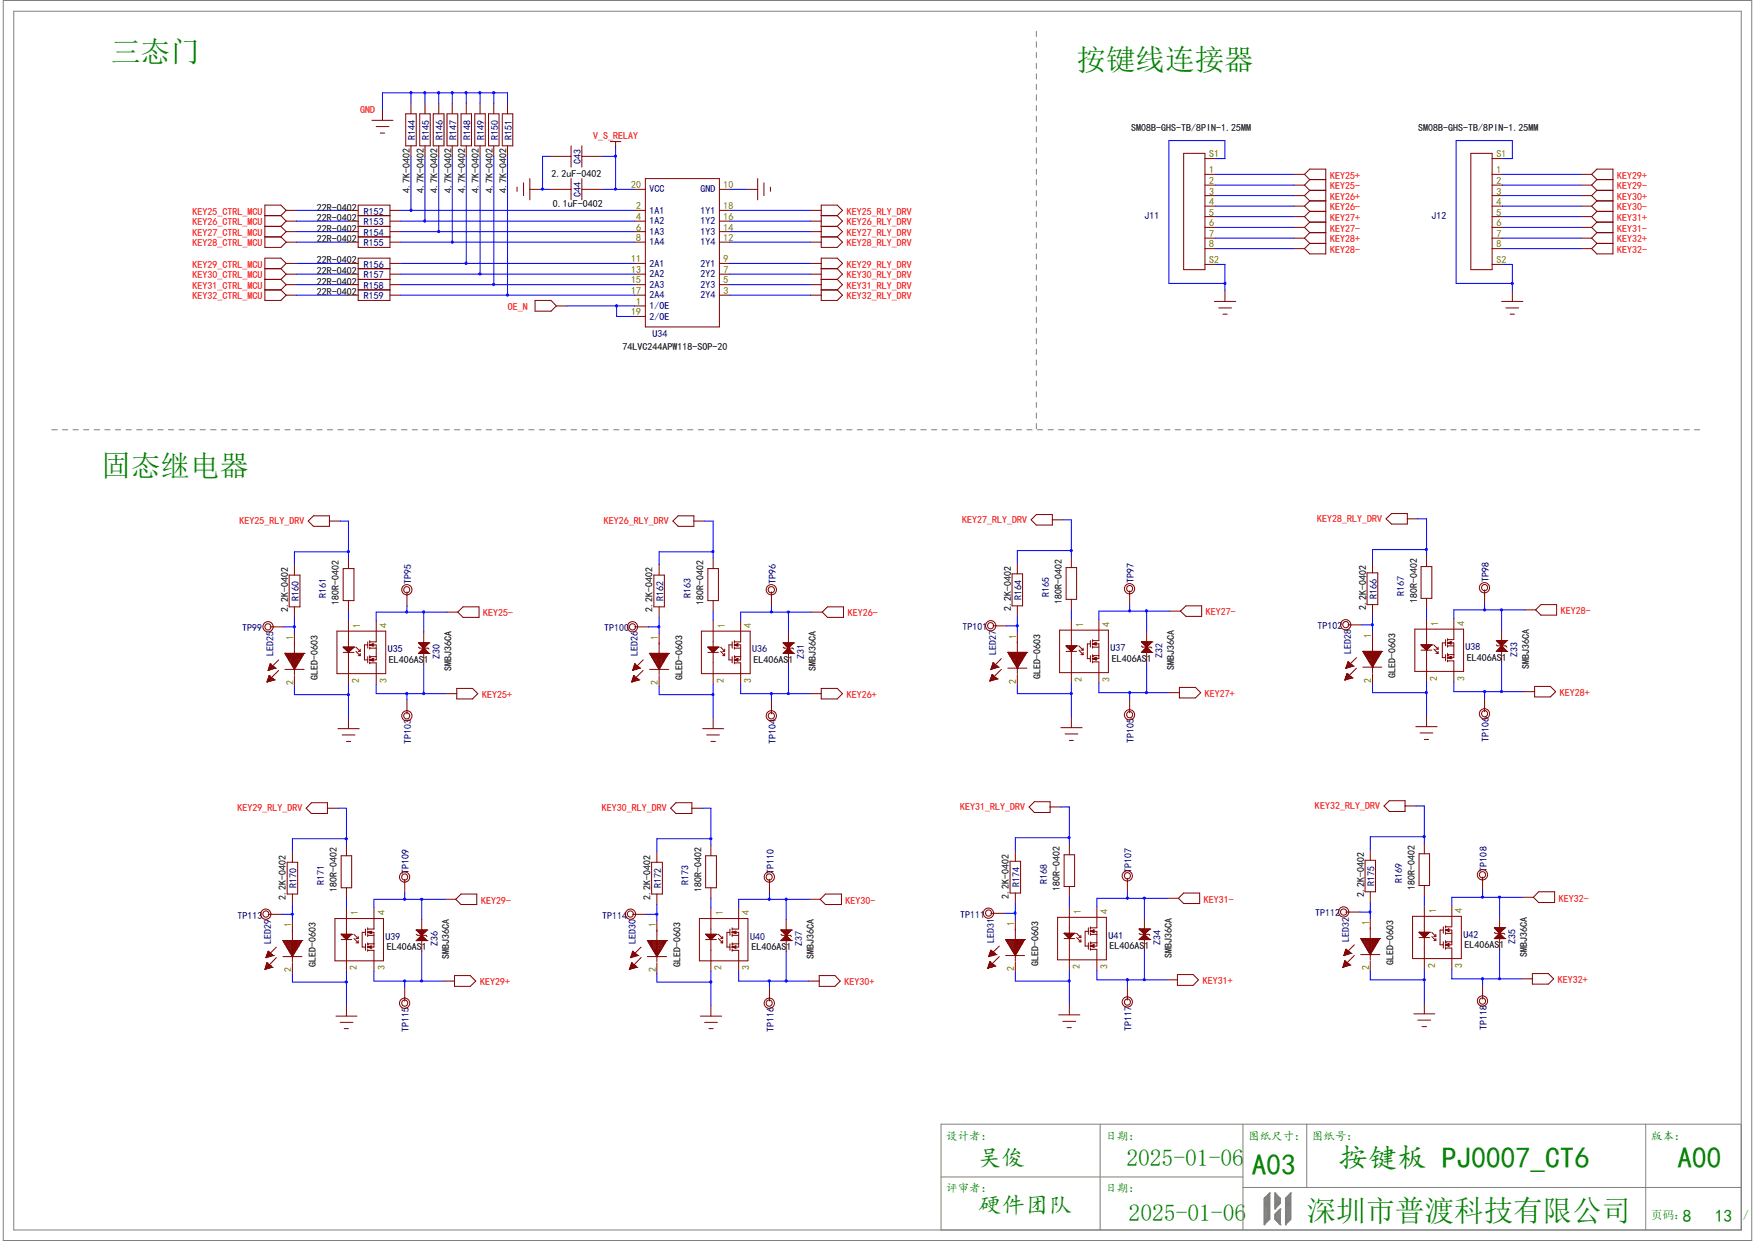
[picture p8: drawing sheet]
<svg xmlns="http://www.w3.org/2000/svg" width="297mm" height="210mm" viewBox="0 0 297 210" stroke-linecap="round" stroke-linejoin="round" font-family="sans-serif">
<defs><g id="words">
<g font-size="5" fill="#008000">
<text x="18.8" y="10.5">三态门</text>
<text x="182.2" y="11.8">按键线连接器</text>
<text x="17.2" y="80.6">固态继电器</text>
<text x="226.5" y="197.7">按键板 PJ0007_CT6</text>
<text x="283.9" y="197.7">A00</text>
<text x="211.8" y="198.8">A03</text>
<text x="221.1" y="206.7">深圳市普渡科技有限公司</text>
</g>
<g font-size="4" fill="#008000">
<text x="165.5" y="197.3">吴俊</text>
<text x="190.6" y="197.3">2025-01-06</text>
<text x="165.5" y="205.4">硬件团队</text>
<text x="191" y="206.6">2025-01-06</text>
</g>
<g font-size="3" fill="#008000">
<text x="284.8" y="206.8">8</text>
<text x="290.2" y="206.8">13</text>
</g>
<g font-size="1.9" fill="#008000">
<text x="160.1" y="192.9">设计者：</text>
<text x="187.1" y="192.9">日期：</text>
<text x="211.2" y="192.9">图纸尺寸：</text>
<text x="222" y="192.9">图纸号：</text>
<text x="279.4" y="192.9">版本：</text>
<text x="160.1" y="201.8">评审者：</text>
<text x="187.1" y="201.8">日期：</text>
<text x="279.4" y="206.3">页码：</text>
<text x="295" y="206.3">/</text>
</g>
<g font-size="1.7" fill="#f00">
<text x="61" y="19.1">GND</text>
<text x="100.4" y="23.6">V_S_RELAY</text>
<text x="225.1" y="30.2">KEY25+</text>
<text x="225.1" y="32">KEY25-</text>
<text x="225.1" y="33.8">KEY26+</text>
<text x="225.1" y="35.6">KEY26-</text>
<text x="273.7" y="30.2">KEY29+</text>
<text x="273.7" y="32">KEY29-</text>
<text x="273.7" y="33.8">KEY30+</text>
<text x="273.7" y="35.6">KEY30-</text>
<text x="32.6" y="36.3">KEY25_CTRL_MCU</text>
<text x="32.6" y="38.1">KEY26_CTRL_MCU</text>
<text x="32.6" y="39.9">KEY27_CTRL_MCU</text>
<text x="32.6" y="41.7">KEY28_CTRL_MCU</text>
<text x="143.3" y="38.1">KEY26_RLY_DRV</text>
<text x="143.3" y="39.9">KEY27_RLY_DRV</text>
<text x="143.3" y="41.7">KEY28_RLY_DRV</text>
<text x="143.3" y="36.3">KEY25_RLY_DRV</text>
<text x="225.1" y="37.4">KEY27+</text>
<text x="225.1" y="39.2">KEY27-</text>
<text x="225.1" y="41">KEY28+</text>
<text x="273.7" y="37.4">KEY31+</text>
<text x="273.7" y="39.2">KEY31-</text>
<text x="273.7" y="41">KEY32+</text>
<text x="32.6" y="45.3">KEY29_CTRL_MCU</text>
<text x="32.6" y="47.1">KEY30_CTRL_MCU</text>
<text x="143.3" y="45.3">KEY29_RLY_DRV</text>
<text x="143.3" y="47.1">KEY30_RLY_DRV</text>
<text x="225.1" y="42.8">KEY28-</text>
<text x="273.7" y="42.8">KEY32-</text>
<text x="32.6" y="48.9">KEY31_CTRL_MCU</text>
<text x="32.6" y="50.7">KEY32_CTRL_MCU</text>
<text x="85.9" y="52.5">OE_N</text>
<text x="143.3" y="48.9">KEY31_RLY_DRV</text>
<text x="143.3" y="50.7">KEY32_RLY_DRV</text>
<text x="40.5" y="88.7">KEY25_RLY_DRV</text>
<text x="102.2" y="88.7">KEY26_RLY_DRV</text>
<text x="162.9" y="88.5">KEY27_RLY_DRV</text>
<text x="222.9" y="88.3">KEY28_RLY_DRV</text>
<text x="81.7" y="104.3">KEY25-</text>
<text x="143.5" y="104.3">KEY26-</text>
<text x="204.1" y="104.1">KEY27-</text>
<text x="264.2" y="103.9">KEY28-</text>
<text x="81.6" y="118.1">KEY25+</text>
<text x="143.3" y="118.1">KEY26+</text>
<text x="203.9" y="117.9">KEY27+</text>
<text x="264" y="117.8">KEY28+</text>
<text x="40.2" y="137.3">KEY29_RLY_DRV</text>
<text x="101.9" y="137.3">KEY30_RLY_DRV</text>
<text x="162.5" y="137.1">KEY31_RLY_DRV</text>
<text x="222.5" y="136.9">KEY32_RLY_DRV</text>
<text x="81.4" y="152.9">KEY29-</text>
<text x="143.1" y="152.9">KEY30-</text>
<text x="203.8" y="152.7">KEY31-</text>
<text x="263.8" y="152.6">KEY32-</text>
<text x="81.2" y="166.8">KEY29+</text>
<text x="142.9" y="166.8">KEY30+</text>
<text x="203.6" y="166.5">KEY31+</text>
<text x="263.7" y="166.4">KEY32+</text>
</g>
<g font-size="1.7" fill="#000080">
<text x="70.3" y="23.7" transform="rotate(-90 70.3 23.7)">R144</text>
<text x="72.6" y="23.7" transform="rotate(-90 72.6 23.7)">R145</text>
<text x="75" y="23.7" transform="rotate(-90 75 23.7)">R146</text>
<text x="77.3" y="23.7" transform="rotate(-90 77.3 23.7)">R147</text>
<text x="79.6" y="23.7" transform="rotate(-90 79.6 23.7)">R148</text>
<text x="82" y="23.7" transform="rotate(-90 82 23.7)">R149</text>
<text x="84.3" y="23.7" transform="rotate(-90 84.3 23.7)">R150</text>
<text x="86.6" y="23.7" transform="rotate(-90 86.6 23.7)">R151</text>
<text x="98.3" y="27.7" transform="rotate(-90 98.3 27.7)">C43</text>
<text x="98.3" y="33.3" transform="rotate(-90 98.3 33.3)">C44</text>
<text x="109.9" y="32.6">VCC</text>
<text x="118.5" y="32.6">GND</text>
<text x="61.6" y="36.3">R152</text>
<text x="61.6" y="38.1">R153</text>
<text x="61.6" y="39.9">R154</text>
<text x="61.6" y="41.7">R155</text>
<text x="109.9" y="36.2">1A1</text>
<text x="109.9" y="38">1A2</text>
<text x="109.9" y="39.8">1A3</text>
<text x="109.9" y="41.5">1A4</text>
<text x="118.5" y="41.5">1Y4</text>
<text x="118.5" y="39.8">1Y3</text>
<text x="118.5" y="38">1Y2</text>
<text x="118.5" y="36.2">1Y1</text>
<text x="193.7" y="37">J11</text>
<text x="242.3" y="37">J12</text>
<text x="61.6" y="45.3">R156</text>
<text x="61.6" y="47.1">R157</text>
<text x="109.9" y="45.1">2A1</text>
<text x="109.9" y="46.9">2A2</text>
<text x="118.5" y="46.9">2Y2</text>
<text x="118.5" y="45.1">2Y1</text>
<text x="61.6" y="48.9">R158</text>
<text x="61.6" y="50.7">R159</text>
<text x="109.9" y="52.3">1/OE</text>
<text x="109.9" y="48.7">2A3</text>
<text x="109.9" y="50.5">2A4</text>
<text x="118.5" y="50.5">2Y4</text>
<text x="118.5" y="48.7">2Y3</text>
<text x="109.9" y="54.1">2/OE</text>
<text x="110.4" y="57.1">U34</text>
<text x="50.5" y="101.7" transform="rotate(-90 50.5 101.7)">R160</text>
<text x="55.2" y="101.2" transform="rotate(-90 55.2 101.2)">R161</text>
<text x="69.6" y="98.8" transform="rotate(-90 69.6 98.8)">TP95</text>
<text x="112.3" y="101.7" transform="rotate(-90 112.3 101.7)">R162</text>
<text x="116.9" y="101.2" transform="rotate(-90 116.9 101.2)">R163</text>
<text x="131.3" y="98.8" transform="rotate(-90 131.3 98.8)">TP96</text>
<text x="172.9" y="101.5" transform="rotate(-90 172.9 101.5)">R164</text>
<text x="177.5" y="101" transform="rotate(-90 177.5 101)">R165</text>
<text x="191.9" y="98.6" transform="rotate(-90 191.9 98.6)">TP97</text>
<text x="233" y="101.3" transform="rotate(-90 233 101.3)">R166</text>
<text x="237.6" y="100.8" transform="rotate(-90 237.6 100.8)">R167</text>
<text x="252" y="98.5" transform="rotate(-90 252 98.5)">TP98</text>
<text x="41" y="106.8">TP99</text>
<text x="102.2" y="106.8">TP100</text>
<text x="162.9" y="106.6">TP101</text>
<text x="223" y="106.5">TP102</text>
<text x="46.3" y="111.1" transform="rotate(-90 46.3 111.1)">LED25</text>
<text x="65.6" y="110.4">U35</text>
<text x="74.4" y="111.5" transform="rotate(-90 74.4 111.5)">Z30</text>
<text x="107.9" y="111.1" transform="rotate(-90 107.9 111.1)">LED26</text>
<text x="127.3" y="110.4">U36</text>
<text x="136.1" y="111.5" transform="rotate(-90 136.1 111.5)">Z31</text>
<text x="168.6" y="110.9" transform="rotate(-90 168.6 110.9)">LED27</text>
<text x="188" y="110.2">U37</text>
<text x="196.7" y="111.3" transform="rotate(-90 196.7 111.3)">Z32</text>
<text x="228.6" y="110.7" transform="rotate(-90 228.6 110.7)">LED28</text>
<text x="248" y="110">U38</text>
<text x="256.8" y="111.1" transform="rotate(-90 256.8 111.1)">Z33</text>
<text x="69.6" y="126" transform="rotate(-90 69.6 126)">TP103</text>
<text x="131.3" y="126" transform="rotate(-90 131.3 126)">TP104</text>
<text x="191.9" y="125.8" transform="rotate(-90 191.9 125.8)">TP105</text>
<text x="252" y="125.6" transform="rotate(-90 252 125.6)">TP106</text>
<text x="54.9" y="149.7" transform="rotate(-90 54.9 149.7)">R171</text>
<text x="69.2" y="147.9" transform="rotate(-90 69.2 147.9)">TP109</text>
<text x="116.5" y="149.7" transform="rotate(-90 116.5 149.7)">R173</text>
<text x="130.9" y="147.9" transform="rotate(-90 130.9 147.9)">TP110</text>
<text x="177.2" y="149.6" transform="rotate(-90 177.2 149.6)">R168</text>
<text x="191.5" y="147.7" transform="rotate(-90 191.5 147.7)">TP107</text>
<text x="232.6" y="149.9" transform="rotate(-90 232.6 149.9)">R175</text>
<text x="237.3" y="149.4" transform="rotate(-90 237.3 149.4)">R169</text>
<text x="251.6" y="147.5" transform="rotate(-90 251.6 147.5)">TP108</text>
<text x="40.2" y="155.4">TP113</text>
<text x="50.2" y="150.3" transform="rotate(-90 50.2 150.3)">R170</text>
<text x="101.9" y="155.4">TP114</text>
<text x="111.9" y="150.3" transform="rotate(-90 111.9 150.3)">R172</text>
<text x="162.5" y="155.3">TP111</text>
<text x="172.5" y="150.1" transform="rotate(-90 172.5 150.1)">R174</text>
<text x="222.6" y="155.1">TP112</text>
<text x="45.9" y="159.7" transform="rotate(-90 45.9 159.7)">LED29</text>
<text x="65.2" y="159">U39</text>
<text x="74.1" y="160.1" transform="rotate(-90 74.1 160.1)">Z36</text>
<text x="107.6" y="159.7" transform="rotate(-90 107.6 159.7)">LED30</text>
<text x="127" y="159">U40</text>
<text x="135.8" y="160.1" transform="rotate(-90 135.8 160.1)">Z37</text>
<text x="168.2" y="159.5" transform="rotate(-90 168.2 159.5)">LED31</text>
<text x="187.6" y="158.8">U41</text>
<text x="196.4" y="159.9" transform="rotate(-90 196.4 159.9)">Z34</text>
<text x="228.3" y="159.3" transform="rotate(-90 228.3 159.3)">LED32</text>
<text x="247.6" y="158.7">U42</text>
<text x="256.5" y="159.8" transform="rotate(-90 256.5 159.8)">Z35</text>
<text x="69.2" y="174.6" transform="rotate(-90 69.2 174.6)">TP115</text>
<text x="130.9" y="174.6" transform="rotate(-90 130.9 174.6)">TP116</text>
<text x="191.5" y="174.4" transform="rotate(-90 191.5 174.4)">TP117</text>
<text x="251.6" y="174.2" transform="rotate(-90 251.6 174.2)">TP118</text>
</g>
<g font-size="1.7">
<text x="191.4" y="22.1">SM08B-GHS-TB/8PIN-1.25MM</text>
<text x="240" y="22.1">SM08B-GHS-TB/8PIN-1.25MM</text>
<text x="93.3" y="29.9">2.2uF-0402</text>
<text x="53.6" y="35.6">22R-0402</text>
<text x="69.4" y="32.6" transform="rotate(-90 69.4 32.6)">4.7K-0402</text>
<text x="71.7" y="32.6" transform="rotate(-90 71.7 32.6)">4.7K-0402</text>
<text x="74" y="32.6" transform="rotate(-90 74 32.6)">4.7K-0402</text>
<text x="76.4" y="32.6" transform="rotate(-90 76.4 32.6)">4.7K-0402</text>
<text x="78.7" y="32.6" transform="rotate(-90 78.7 32.6)">4.7K-0402</text>
<text x="81" y="32.6" transform="rotate(-90 81 32.6)">4.7K-0402</text>
<text x="83.4" y="32.6" transform="rotate(-90 83.4 32.6)">4.7K-0402</text>
<text x="85.7" y="32.6" transform="rotate(-90 85.7 32.6)">4.7K-0402</text>
<text x="93.6" y="35.1">0.1uF-0402</text>
<text x="53.6" y="37.4">22R-0402</text>
<text x="53.6" y="39.2">22R-0402</text>
<text x="53.6" y="41">22R-0402</text>
<text x="53.6" y="44.6">22R-0402</text>
<text x="53.6" y="46.4">22R-0402</text>
<text x="53.6" y="48.2">22R-0402</text>
<text x="53.6" y="50">22R-0402</text>
<text x="105.3" y="59.3">74LVC244APW118-SOP-20</text>
<text x="48.8" y="103.6" transform="rotate(-90 48.8 103.6)">2.2K-0402</text>
<text x="57.4" y="102.4" transform="rotate(-90 57.4 102.4)">180R-0402</text>
<text x="110.5" y="103.6" transform="rotate(-90 110.5 103.6)">2.2K-0402</text>
<text x="119.1" y="102.4" transform="rotate(-90 119.1 102.4)">180R-0402</text>
<text x="171.1" y="103.5" transform="rotate(-90 171.1 103.5)">2.2K-0402</text>
<text x="179.7" y="102.2" transform="rotate(-90 179.7 102.2)">180R-0402</text>
<text x="231.2" y="103.3" transform="rotate(-90 231.2 103.3)">2.2K-0402</text>
<text x="239.8" y="102" transform="rotate(-90 239.8 102)">180R-0402</text>
<text x="65.8" y="112.2">EL406AS1</text>
<text x="76.4" y="113.6" transform="rotate(-90 76.4 113.6)">SMBJ36CA</text>
<text x="127.5" y="112.2">EL406AS1</text>
<text x="138.1" y="113.6" transform="rotate(-90 138.1 113.6)">SMBJ36CA</text>
<text x="188.2" y="112">EL406AS1</text>
<text x="198.7" y="113.4" transform="rotate(-90 198.7 113.4)">SMBJ36CA</text>
<text x="248.2" y="111.8">EL406AS1</text>
<text x="258.8" y="113.2" transform="rotate(-90 258.8 113.2)">SMBJ36CA</text>
<text x="53.8" y="115.1" transform="rotate(-90 53.8 115.1)">GLED-0603</text>
<text x="115.5" y="115.1" transform="rotate(-90 115.5 115.1)">GLED-0603</text>
<text x="176.1" y="114.9" transform="rotate(-90 176.1 114.9)">GLED-0603</text>
<text x="236.2" y="114.8" transform="rotate(-90 236.2 114.8)">GLED-0603</text>
<text x="48.4" y="152.2" transform="rotate(-90 48.4 152.2)">2.2K-0402</text>
<text x="57" y="151" transform="rotate(-90 57 151)">180R-0402</text>
<text x="110.1" y="152.2" transform="rotate(-90 110.1 152.2)">2.2K-0402</text>
<text x="118.7" y="151" transform="rotate(-90 118.7 151)">180R-0402</text>
<text x="170.7" y="152.1" transform="rotate(-90 170.7 152.1)">2.2K-0402</text>
<text x="179.4" y="150.8" transform="rotate(-90 179.4 150.8)">180R-0402</text>
<text x="230.8" y="151.9" transform="rotate(-90 230.8 151.9)">2.2K-0402</text>
<text x="239.4" y="150.6" transform="rotate(-90 239.4 150.6)">180R-0402</text>
<text x="65.5" y="160.8">EL406AS1</text>
<text x="127.2" y="160.8">EL406AS1</text>
<text x="187.8" y="160.6">EL406AS1</text>
<text x="247.9" y="160.4">EL406AS1</text>
<text x="258.4" y="161.9" transform="rotate(-90 258.4 161.9)">SMBJ36CA</text>
<text x="53.4" y="163.7" transform="rotate(-90 53.4 163.7)">GLED-0603</text>
<text x="76" y="162.2" transform="rotate(-90 76 162.2)">SMBJ36CA</text>
<text x="115.1" y="163.7" transform="rotate(-90 115.1 163.7)">GLED-0603</text>
<text x="137.8" y="162.2" transform="rotate(-90 137.8 162.2)">SMBJ36CA</text>
<text x="175.8" y="163.5" transform="rotate(-90 175.8 163.5)">GLED-0603</text>
<text x="198.3" y="162.1" transform="rotate(-90 198.3 162.1)">SMBJ36CA</text>
<text x="235.8" y="163.4" transform="rotate(-90 235.8 163.4)">GLED-0603</text>
</g>
<g font-size="1.7" fill="#808000">
<text x="204.6" y="29.3">1</text>
<text x="204.6" y="26.6">S1</text>
<text x="253.2" y="29.3">1</text>
<text x="253.2" y="26.6">S1</text>
<text x="106.8" y="31.8">20</text>
<text x="107.7" y="35.4">2</text>
<text x="122.5" y="31.8">10</text>
<text x="122.5" y="35.4">18</text>
<text x="204.6" y="34.7">4</text>
<text x="204.6" y="32.9">3</text>
<text x="204.6" y="31.2">2</text>
<text x="253.2" y="34.7">4</text>
<text x="253.2" y="32.9">3</text>
<text x="253.2" y="31.2">2</text>
<text x="107.7" y="37.3">4</text>
<text x="107.7" y="39">6</text>
<text x="107.7" y="40.8">8</text>
<text x="122.5" y="40.8">12</text>
<text x="122.5" y="39">14</text>
<text x="122.5" y="37.3">16</text>
<text x="204.6" y="36.5">5</text>
<text x="204.6" y="38.3">6</text>
<text x="204.6" y="40.1">7</text>
<text x="204.6" y="41.9">8</text>
<text x="253.2" y="36.5">5</text>
<text x="253.2" y="38.3">6</text>
<text x="253.2" y="40.1">7</text>
<text x="253.2" y="41.9">8</text>
<text x="106.8" y="44.4">11</text>
<text x="106.8" y="46.2">13</text>
<text x="106.8" y="48">15</text>
<text x="122.5" y="48">5</text>
<text x="122.5" y="46.2">7</text>
<text x="122.5" y="44.4">9</text>
<text x="204.6" y="44.6">S2</text>
<text x="253.2" y="44.6">S2</text>
<text x="106.8" y="49.8">17</text>
<text x="106.8" y="53.4">19</text>
<text x="107.7" y="51.6">1</text>
<text x="122.5" y="49.8">3</text>
<text x="61" y="106.3" transform="rotate(-90 61 106.3)">1</text>
<text x="65.4" y="106.3" transform="rotate(-90 65.4 106.3)">4</text>
<text x="122.7" y="106.3" transform="rotate(-90 122.7 106.3)">1</text>
<text x="127.1" y="106.3" transform="rotate(-90 127.1 106.3)">4</text>
<text x="183.3" y="106.1" transform="rotate(-90 183.3 106.1)">1</text>
<text x="187.8" y="106.1" transform="rotate(-90 187.8 106.1)">4</text>
<text x="232.1" y="107.9" transform="rotate(-90 232.1 107.9)">1</text>
<text x="243.4" y="105.9" transform="rotate(-90 243.4 105.9)">1</text>
<text x="247.9" y="105.9" transform="rotate(-90 247.9 105.9)">4</text>
<text x="49.7" y="108.2" transform="rotate(-90 49.7 108.2)">1</text>
<text x="111.3" y="108.2" transform="rotate(-90 111.3 108.2)">1</text>
<text x="172" y="108.1" transform="rotate(-90 172 108.1)">1</text>
<text x="49.7" y="115.9" transform="rotate(-90 49.7 115.9)">2</text>
<text x="60.8" y="115.6" transform="rotate(-90 60.8 115.6)">2</text>
<text x="65.4" y="115.6" transform="rotate(-90 65.4 115.6)">3</text>
<text x="111.3" y="115.9" transform="rotate(-90 111.3 115.9)">2</text>
<text x="122.5" y="115.6" transform="rotate(-90 122.5 115.6)">2</text>
<text x="127.1" y="115.6" transform="rotate(-90 127.1 115.6)">3</text>
<text x="172" y="115.7" transform="rotate(-90 172 115.7)">2</text>
<text x="183.1" y="115.4" transform="rotate(-90 183.1 115.4)">2</text>
<text x="187.8" y="115.4" transform="rotate(-90 187.8 115.4)">3</text>
<text x="232.1" y="115.6" transform="rotate(-90 232.1 115.6)">2</text>
<text x="243.2" y="115.2" transform="rotate(-90 243.2 115.2)">2</text>
<text x="247.9" y="115.2" transform="rotate(-90 247.9 115.2)">3</text>
<text x="60.6" y="154.9" transform="rotate(-90 60.6 154.9)">1</text>
<text x="65.1" y="154.9" transform="rotate(-90 65.1 154.9)">4</text>
<text x="122.3" y="154.9" transform="rotate(-90 122.3 154.9)">1</text>
<text x="126.8" y="154.9" transform="rotate(-90 126.8 154.9)">4</text>
<text x="182.9" y="154.7" transform="rotate(-90 182.9 154.7)">1</text>
<text x="187.4" y="154.7" transform="rotate(-90 187.4 154.7)">4</text>
<text x="243" y="154.6" transform="rotate(-90 243 154.6)">1</text>
<text x="247.5" y="154.6" transform="rotate(-90 247.5 154.6)">4</text>
<text x="49.3" y="156.8" transform="rotate(-90 49.3 156.8)">1</text>
<text x="111" y="156.8" transform="rotate(-90 111 156.8)">1</text>
<text x="171.6" y="156.7" transform="rotate(-90 171.6 156.7)">1</text>
<text x="231.7" y="156.5" transform="rotate(-90 231.7 156.5)">1</text>
<text x="49.3" y="164.6" transform="rotate(-90 49.3 164.6)">2</text>
<text x="60.4" y="164.2" transform="rotate(-90 60.4 164.2)">2</text>
<text x="65.1" y="164.2" transform="rotate(-90 65.1 164.2)">3</text>
<text x="111" y="164.6" transform="rotate(-90 111 164.6)">2</text>
<text x="122.1" y="164.2" transform="rotate(-90 122.1 164.2)">2</text>
<text x="126.8" y="164.2" transform="rotate(-90 126.8 164.2)">3</text>
<text x="171.6" y="164.3" transform="rotate(-90 171.6 164.3)">2</text>
<text x="182.8" y="164" transform="rotate(-90 182.8 164)">2</text>
<text x="187.4" y="164" transform="rotate(-90 187.4 164)">3</text>
<text x="231.7" y="164.2" transform="rotate(-90 231.7 164.2)">2</text>
<text x="242.9" y="163.8" transform="rotate(-90 242.9 163.8)">2</text>
<text x="247.5" y="163.8" transform="rotate(-90 247.5 163.8)">3</text>
</g>
</g></defs>
<g fill="none" stroke="#800000" stroke-width=".17">
<path d="M64.7 18.6v1.8M68.7 19.3h1.7v5.4h-1.7zM69.6 17.5v1.8M71 19.3h1.8v5.4h-1.8zM71.9 17.5v1.8M73.3 19.3h1.8v5.4h-1.8zM74.3 17.5v1.8M75.6 19.3h1.9v5.4h-1.9zM76.5 17.5v1.8M78 19.3h1.8v5.4h-1.8zM78.9 17.5v1.8M80.3 19.3h1.8v5.4h-1.8z"/>
<path d="M81.2 17.5v1.8M82.7 19.3h1.8v5.4h-1.8zM83.6 17.5v1.8M85 19.3h1.8v5.4h-1.8zM85.9 17.5v1.8M44.8 36.5h2.7M44.8 38.3h2.7M47.5 36.5l.9 .9M47.5 38.3l.9 .9M48.4 35.6h1.8M48.4 37.4h1.8M48.4 39.2h1.8"/>
<path d="M48.4 35.6l-.9-.9h-2.7v7.2h2.7l.9-.9M48.4 35.6l-.9 .9M48.4 37.4l-.9 .9M48.4 39.2l-.9 .9M58.8 35.6h1.8M58.8 37.4h1.8M58.8 39.2h1.8M60.6 34.7h5.4v7.2h-5.4zM60.6 36.5h5.4M60.6 38.3h5.4M62.9 20.4h3.6M63.7 21.4h2.1"/>
<path d="M64.3 22.5h.8M66 35.6h1.8M66 37.4h1.8M66 39.2h1.8M69.6 24.7v1.8M71.9 24.7v1.8M74.3 24.7v1.8M76.5 24.7v1.8M78.9 24.7v1.8M81.2 24.7v1.8M83.6 24.7v1.8M85.9 24.7v1.8"/>
<path d="M87.5 31.7v.7M88.6 30.9v2.2M89.7 32h1.8M89.7 30.2v3.6M93 32h3.6M93 26.5h3.6M96.6 24.7v3.6M96.6 30.2v3.6M98.5 32h3.5M98.5 24.7v3.6M98.5 30.2v3.6M98.5 26.5h3.5"/>
<path d="M103.3 24h1.8M104.2 24v.8M107.4 35.6h1.8M107.4 37.4h1.8M107.4 39.2h1.8M107.4 32h1.8M109.2 30.2h12.6v25.1h-12.6zM121.8 35.6h1.7M121.8 37.4h1.7M121.8 39.2h1.7M121.8 32h1.7M126.4 32h1.8"/>
<path d="M128.2 30.2v3.6M129.3 30.9v2.2M130.4 31.7v.7M137.2 35.6h1.8M137.2 37.4h1.8M137.2 39.2h1.8M139 36.5h2.7M139 38.3h2.7M141.7 36.5l.9-.9-.9-.9h-2.7v7.2h2.7l.9-.9-.9-.9M141.7 36.5l.9 .9-.9 .9M141.7 38.3l.9 .9-.9 .9M200.3 26h3.6v19.6h-3.6z"/>
<path d="M203.9 34.9h1.8M203.9 33.1h1.8M203.9 31.3h1.8M203.9 29.5h1.8M203.9 26.8h1.8M203.9 36.7h1.8M203.9 38.5h1.8M219 34.9h1.8M219 33.1h1.8M219 31.3h1.8M219 29.5h1.8M219 36.7h1.8"/>
<path d="M219 38.5h1.8M220.8 29.5l.9 .9M220.8 29.5l.9-.9h2.7v14.4h-2.7l-.9-.9M220.8 31.3l.9 .9M220.8 33.1l.9 .9M220.8 34.9l.9 .9M220.8 36.7l.9 .9M220.8 38.5l.9 .9M221.7 30.4h2.7M221.7 32.2h2.7M221.7 30.4l-.9 .9M221.7 34h2.7"/>
<path d="M221.7 32.2l-.9 .9M221.7 35.8h2.7M221.7 34l-.9 .9M221.7 37.6h2.7M221.7 35.8l-.9 .9M221.7 39.4h2.7M221.7 37.6l-.9 .9M221.7 39.4l-.9 .9M248.9 26h3.6v19.6h-3.6zM252.5 34.9h1.8M252.5 33.1h1.8M252.5 31.3h1.8"/>
<path d="M252.5 29.5h1.8M252.5 26.8h1.8M252.5 36.7h1.8M252.5 38.5h1.8M267.6 34.9h1.8M267.6 33.1h1.8M267.6 31.3h1.8M267.6 29.5h1.8M267.6 36.7h1.8M267.6 38.5h1.8M269.4 29.5l.9-.9h2.7v14.4h-2.7l-.9-.9M269.4 29.5l.9 .9"/>
<path d="M269.4 31.3l.9 .9M269.4 33.1l.9 .9M269.4 34.9l.9 .9M269.4 36.7l.9 .9M269.4 38.5l.9 .9M270.3 30.4h2.7M270.3 32.2h2.7M270.3 34h2.7M270.3 35.8h2.7M270.3 37.6h2.7M270.3 39.4h2.7M270.3 30.4l-.9 .9"/>
<path d="M270.3 32.2l-.9 .9M270.3 34l-.9 .9M270.3 35.8l-.9 .9M270.3 37.6l-.9 .9M270.3 39.4l-.9 .9M44.8 40.1h2.7M44.8 45.5h2.7M44.8 47.3h2.7M44.8 49.1h2.7M47.5 40.1l.9 .9M47.5 45.5l.9 .9M47.5 47.3l.9 .9"/>
<path d="M47.5 49.1l.9 .9M48.4 50h1.8M48.4 48.2h1.8M48.4 46.4h1.8M48.4 41h1.8M48.4 44.6h1.8M48.4 44.6l-.9-.9h-2.7v7.1h2.7l.9-.8M48.4 44.6l-.9 .9M48.4 46.4l-.9 .9M48.4 48.2l-.9 .9M58.8 50h1.8M58.8 48.2h1.8"/>
<path d="M58.8 46.4h1.8M58.8 41h1.8M58.8 44.6h1.8M60.6 43.7h5.4v7.1h-5.4zM60.6 40.1h5.4M60.6 45.5h5.4M60.6 47.3h5.4M60.6 49.1h5.4M66 50h1.8M66 48.2h1.8M66 46.4h1.8M66 41h1.8"/>
<path d="M66 44.6h1.8M90.6 50.8h2.7l.8 1-.8 .9h-2.7zM94.1 51.8h1.8M107.4 51.8h1.8M107.4 50h1.8M107.4 48.2h1.8M107.4 46.4h1.8M107.4 41h1.8M107.4 44.6h1.8M107.4 53.6h1.8M121.8 50h1.7M121.8 48.2h1.7"/>
<path d="M121.8 46.4h1.7M121.8 41h1.7M121.8 44.6h1.7M137.2 50h1.8M137.2 48.2h1.8M137.2 46.4h1.8M137.2 41h1.8M137.2 44.6h1.8M139 40.1h2.7M139 45.5h2.7M139 47.3h2.7M139 49.1h2.7"/>
<path d="M141.7 45.5l.9-.9-.9-.9h-2.7v7.1h2.7l.9-.8-.9-.9M141.7 45.5l.9 .9-.9 .9M141.7 47.3l.9 .9-.9 .9M203.9 44.7h1.8M203.9 40.3h1.8M203.9 42.1h1.8M205.5 51h3.6M206.2 52.1h2.2M207 53.2h.7M207.3 49.2v1.8M219 40.3h1.8M219 42.1h1.8"/>
<path d="M220.8 40.3l.9 .9M221.7 41.2h2.7M221.7 41.2l-.9 .9M252.5 44.7h1.8M252.5 40.3h1.8M252.5 42.1h1.8M254.1 51h3.6M254.8 52.1h2.2M255.6 53.2h.7M255.9 49.2v1.8M267.6 40.3h1.8M267.6 42.1h1.8"/>
<path d="M269.4 40.3l.9 .9M270.3 41.2h2.7M270.3 41.2l-.9 .9M48.9 97.3h1.9v5.4h-1.9zM49.8 95.5v1.8M52.2 88.2l.8-.9h2.8v1.8h-2.8zM55.8 88.2h1.8M58.1 96.2h1.8v5.4h-1.8zM59 94.4v1.8M110.7 97.3h1.7v5.4h-1.7zM111.5 95.5v1.8M113.9 88.2l.9-.9h2.6v1.8h-2.6z"/>
<path d="M117.4 88.2h1.9M119.8 96.2h1.8v5.4h-1.8zM120.7 94.4v1.8M171.3 97.1h1.8v5.4h-1.8zM172.2 95.3v1.8M175.4 87.1h2.7v1.8h-2.7l-.9-.9zM178.1 88h1.8M180.4 96.1h1.8v5.3h-1.8zM181.3 94.3v1.8M191.2 100v2.3M231.4 96.9h1.8v5.4h-1.8zM232.3 95.2v1.7"/>
<path d="M234.6 87.8l.9-.9h2.7v1.8h-2.7zM238.2 87.8h1.7M240.5 95.9h1.8v5.4h-1.8zM241.4 94.1v1.8M251.2 99.8v2.4M45.2 115.4h.1M45.3 115.1h1.1M45.4 113.5h.1M45.4 113.3h.7M45.4 114.7h.6M45.5 113.1h1.1M45.5 114.5h.3"/>
<path d="M45.6 114.3h.1M45.6 114.3v1M45.6 114.3l-.4 1.1M45.6 114.3l.7 .6M45.6 112.7h.6M45.7 112.6h.2M45.7 112.4h.1M45.7 112.4l-.3 1.1M45.7 112.4l.7 .5M45.7 112.4v.9M45.7 114.5v.7M45.7 106.1h2.3"/>
<path d="M45.9 112.5v.8M45.9 114.6v.6h-.6M46.1 112.7v.5M46.1 114.8v.3M46.3 112.8v.4M46.3 114.9v.2M46.3 114.9l.1 .2M46.3 114.9h-.9v.5M46.4 115.1h.1M46.4 112.9h-.8v.5M46.4 112.9l.2 .2M46.4 112.9v.2"/>
<path d="M46.4 115.1l-1.2 .3M46.6 113.1h.1M46.6 113.1l-1.2 .4M47.2 111.7l-1.8 1.8M47.2 113.5l-1.8 1.7M48.2 110.6h.1M48.2 113.3h3.3M48.2 110.6h3.3M48.2 110.6l1.6 2.7M48.3 110.8h3.1M48.4 111h2.8M48.4 110.6v.3"/>
<path d="M48.6 111.1h2.5M48.6 110.6v.6M48.7 111.3h2.3M48.8 110.6v.9h2.1v-.9M48.9 111.7h1.9M48.9 110.6v1.2M49 111.8h1.7M49.1 112h1.5M49.1 110.6v1.5M49.2 112.2h1.3M49.3 110.6v1.8h1.1v-1.8M49.4 112.6h.8"/>
<path d="M49.5 110.6v2.1M49.5 112.7h.7M49.6 112.9h.5M49.7 110.6v2.4M49.7 113.1h.3M49.8 113.3h.1M49.8 102.7v1.8M49.8 107.1v7.1M49.8 114.3v1.9M50 110.6v2.3M50.2 110.6v2.1M50.6 110.6v1.5"/>
<path d="M50.8 110.6v1.2M51.1 110.6v.6M51.3 110.6v.3M51.5 110.6h.1M51.5 110.6l-1.7 2.7M57 106.8h8.3v7.2h-8.3zM58.1 109.5h.1M58.1 110.4h1.8M58.1 109.5h1.8M58.1 109.5l.9 .9M58.3 109.5v.2M58.5 109.5v.4"/>
<path d="M58.6 109.5v.6M58.8 109.5v.8M59 110.4h.1M59 101.6v1.8M59 105v10.8M59.1 109.5v.7h-.3M59.4 109.5v.5h-.8M59.5 109.5v.4h-1M59.7 109.5v.2h-1.4M59.9 109.5h.1M59.9 109.5l-.9 .9M60.2 109.5l.8 .7"/>
<path d="M60.2 110.2l.8 .8M60.6 111h.4M60.6 110.2h.4M61 109.9v.3M61 110.6v.4M62.2 109.1h-.5v2.6h.5M62.2 108.6v1.1M62.2 111.1v1.1M62.6 111.3h.1M62.6 109.1h.1M62.6 111.7h.1M62.6 112.2h1.1v3.6"/>
<path d="M62.6 109.1h1.1v2.6h-1.1M62.6 111.1h1.1M62.6 109.7h1.1M62.6 108.4v.4M62.6 109v.3M62.6 109.5v.4M62.6 111v.3M62.6 111.5v.3M62.6 112v.4M62.6 109.1l.5 .2M62.6 111.7l.5 .1M62.8 109.1v.1"/>
<path d="M62.8 111.6v.1M62.9 109v.3M62.9 111.5v.3M63.1 109.3h.1M63.1 109h.1M63.1 111.8h.1M63.1 111.5h.1M63.1 109l-.5 .1M63.1 109v.3M63.1 111.5v.3M63.1 111.5l-.5 .2M63.7 105v3.6h-1.1"/>
<path d="M68.9 100.2v2.3M68.9 118.4v2.4M70.8 110.6h.1M70.8 108.8h.1M70.8 110.6h1.8M70.8 108.8l1.8 1.8M70.8 109.5l.2 .2h1.4l.2 .2M70.8 108.8h1.8M71 110.4h1.4v.2M71 108.8v.2M71 110.4v.2M71.2 110.2h1.1v.4"/>
<path d="M71.2 108.8v.4M71.2 110.2v.4M71.4 110.6v-.6h.7v.6M71.4 108.8v.6M71.5 109.9h.4v.7M71.5 108.8v.8M71.5 109.8v.8M71.7 109.7h.1M71.7 107v5.4M71.9 108.8v.7h-.4M72.1 108.8v.5h-.7M72.3 108.8v.3h-1.1"/>
<path d="M72.4 108.8v.2h-1.4M72.6 110.6h.1M72.6 108.8h.1M72.6 108.8l-1.8 1.8M75.5 117.4h1.8M75.6 103.6h1.9M77.3 116.5h2.7l.9 .9-.9 .9h-2.7zM77.5 103.6l.9-.9h2.7v1.8h-2.7zM106.9 115.4h.1M107 115.1h1.1M107.1 113.5h.1M107.1 113.3h.7"/>
<path d="M107.1 114.7h.6M107.2 113.1h1.1M107.2 114.5h.2M107.2 114.3h.1M107.2 114.3v1M107.2 114.3l-.3 1.1M107.2 114.3l.7 .6M107.3 112.7h.6M107.4 112.4h.1M107.4 112.6h.2M107.4 106.1h2.4M107.4 112.4l-.3 1.1"/>
<path d="M107.4 112.4l.7 .5M107.4 112.4v.9M107.4 114.5v.7M107.6 114.6v.6h-.6M107.6 112.5v.8M107.8 112.7v.5M107.8 114.8v.3M107.9 114.9h-.8v.5M107.9 112.8v.4M107.9 114.9v.2M107.9 114.9l.2 .2M108.1 115.1h.1"/>
<path d="M108.1 112.9h-.9v.5M108.1 112.9l.2 .2M108.1 112.9v.2M108.1 115.1l-1.2 .3M108.3 113.1h.1M108.3 113.1l-1.2 .4M108.8 111.7l-1.7 1.8M108.8 113.5l-1.7 1.7M109.9 110.6h.1M109.9 113.3h3.3M109.9 110.6h3.3M109.9 110.6l1.6 2.7"/>
<path d="M110 110.8h3.1M110.1 110.6v.3M110.2 111h2.7M110.3 111.1h2.5M110.3 110.6v.6M110.4 111.3h2.3M110.4 110.6v.9h2.2v-.9M110.6 111.7h1.9M110.7 111.8h1.7M110.7 110.6v1.2M110.8 112h1.5M110.8 110.6v1.5"/>
<path d="M110.9 112.2h1.3M111 110.6v1.8h1.1v-1.8M111.1 112.6h.9M111.2 110.6v2.1M111.2 112.7h.6M111.3 112.9h.5M111.3 110.6v2.4M111.4 113.1h.3M111.5 113.3h.1M111.5 102.7v1.8M111.5 107.1v7.1M111.5 114.3v1.9"/>
<path d="M111.7 110.6v2.3M111.9 110.6v2.1M112.3 110.6v1.5M112.4 110.6v1.2M112.8 110.6v.6M113 110.6v.3M113.2 110.6h.1M113.2 110.6l-1.7 2.7M118.7 106.8h8.3v7.2h-8.3zM119.8 109.5h.1M119.8 110.4h1.8M119.8 109.5h1.8"/>
<path d="M119.8 109.5l.9 .9M120 109.5v.2M120.1 109.5v.4M120.3 109.5v.6M120.5 109.5v.8M120.7 110.4h.1M120.7 101.6v1.8M120.7 105v10.8M120.9 109.5v.7h-.4M121.1 109.5v.5h-.8M121.2 109.5v.4h-1.1M121.4 109.5v.2h-1.4"/>
<path d="M121.6 109.5h.1M121.6 109.5l-.9 .9M122 109.5l.6 .7M122 110.2l.6 .8M122.3 111h.3M122.3 110.2h.3M122.6 109.9v.3M122.6 110.6v.4M123.9 109.1h-.5v2.6h.5M123.9 108.6v1.1M123.9 111.1v1.1M124.3 111.3h.1"/>
<path d="M124.3 109.1h.1M124.3 111.7h.1M124.3 112.2h1v3.6M124.3 109.1h1v2.6h-1M124.3 111.1h1M124.3 109.7h1M124.3 108.4v.4M124.3 109v.3M124.3 109.5v.4M124.3 111v.3M124.3 111.5v.3M124.3 112v.4"/>
<path d="M124.3 109.1l.5 .2M124.3 111.7l.5 .1M124.5 109.1v.1M124.5 111.6v.1M124.6 109v.3M124.6 111.5v.3M124.8 109.3h.1M124.8 109h.1M124.8 111.8h.1M124.8 111.5h.1M124.8 109l-.5 .1M124.8 109v.3"/>
<path d="M124.8 111.5v.3M124.8 111.5l-.5 .2M125.3 105v3.6h-1M130.6 100.2v2.3M130.6 118.4v2.4M132.5 110.6h.1M132.5 108.8h.1M132.5 110.6h1.8M132.5 109.5l.2 .2h1.5l.1 .2M132.5 108.8h1.8M132.5 108.8l1.8 1.8M132.7 110.4h1.5v.2"/>
<path d="M132.7 108.8v.2M132.7 110.4v.2M132.9 110.2h1v.4M132.9 108.8v.4M132.9 110.2v.4M133.1 110.6v-.6h.7v.6M133.1 108.8v.6M133.3 109.9h.3v.7M133.3 108.8v.8M133.3 109.8v.8M133.4 109.7h.1M133.4 107v5.4"/>
<path d="M133.6 108.8v.7h-.3M133.8 108.8v.5h-.7M133.9 108.8v.3h-1M134.2 108.8v.2h-1.5M134.3 110.6h.1M134.3 108.8h.1M134.3 108.8l-1.8 1.8M137.2 117.4h1.8M137.4 103.6h1.7M139 116.5h2.7l.9 .9-.9 .9h-2.7zM139.1 103.6l.9-.9h2.7v1.8h-2.7zM167.5 115.2h.1"/>
<path d="M167.6 115.1h.6M167.6 114.9h1.2M167.7 113.3h.1M167.8 114.5h.5M167.8 112.9h1.2M167.8 114.3h.3M167.9 114.2h.1M167.9 114.2v.9M167.9 114.2l-.4 1M167.9 114.2l.7 .5M167.9 112.6h.6M168 112.4h.3"/>
<path d="M168.1 112.2h.1M168.1 112.2l-.4 1.1M168.1 112.2l.7 .5M168.1 112.2v1M168.1 114.3v.8M168.1 105.9h2.2M168.2 112.4v.7M168.2 114.5v.5M168.4 112.5v.6h-.6M168.4 114.6v.4M168.6 114.7h-.9v.4M168.6 112.6v.4"/>
<path d="M168.6 114.7v.2M168.6 114.7l.2 .2M168.8 114.9h.1M168.8 112.7h-.9v.5M168.8 112.7l.2 .2M168.8 112.7v.2M168.8 114.9l-1.3 .3M169 112.9h.1M169 112.9l-1.3 .4M169.5 111.5l-1.8 1.8M169.5 113.3l-1.8 1.8M170.6 110.4h.1"/>
<path d="M170.6 113.1h3.2M170.6 110.4h3.2M170.6 110.4l1.6 2.7M170.7 110.6h3M170.7 110.4v.3M170.8 110.8h2.8M170.9 111h2.6M170.9 110.4v.6M171 111.1h2.4M171.1 110.4v.9h2.1v-.9M171.2 111.5h1.9M171.3 110.4v1.2"/>
<path d="M171.3 111.7h1.7M171.4 111.8h1.5M171.4 110.4v1.5M171.5 112h1.3M171.6 110.4v1.8h1.1v-1.8M171.7 112.4h.9M171.8 112.6h.7M171.8 110.4v2.1M172 112.7h.4M172 110.4v2.4M172.1 112.9h.2M172.2 113.1h.1"/>
<path d="M172.2 102.5v1.8M172.2 107v7M172.2 114.2v1.8M172.3 110.4v2.4M172.5 110.4v2.1M172.9 110.4v1.4M173.1 110.4v1.2M173.4 110.4v.6M173.6 110.4v.3M173.8 110.4h.1M173.8 110.4l-1.6 2.7M179.3 106.6h8.3v7.2h-8.3z"/>
<path d="M180.4 109.3h.1M180.4 110.2h1.8M180.4 109.3h1.8M180.4 109.3l.9 .9M180.6 109.3v.3M180.8 109.3v.4M181 109.3v.6M181.1 109.3v.8M181.3 110.2h.1M181.3 101.4v1.8M181.3 104.9v10.7M181.5 109.3v.7h-.4"/>
<path d="M181.7 109.3v.6h-.7M181.9 109.3v.4h-1.1M182 109.3v.2h-1.4M182.2 109.3h.1M182.2 109.3l-.9 .9M182.6 109.3l.7 .7M182.6 110l.7 .8M182.9 110.8h.4M182.9 110h.4M183.3 109.7v.3M183.3 110.4v.4M184.5 109h-.5v2.5h.5"/>
<path d="M184.5 108.4v1.1M184.5 111v1M184.9 111.1h.1M184.9 109h.1M184.9 111.5h.1M184.9 112h1.1v3.6M184.9 109h1.1v2.5h-1.1M184.9 111h1.1M184.9 109.5h1.1M184.9 108.2v.4M184.9 108.8v.3M184.9 109.3v.4"/>
<path d="M184.9 110.8v.3M184.9 111.3v.4M184.9 111.8v.4M184.9 109l.6 .1M184.9 111.5l.6 .2M185.1 108.9v.2M185.1 111.4v.1M185.3 108.8v.3M185.3 111.3v.3M185.5 109.1h.1M185.5 108.8h.1M185.5 111.7h.1"/>
<path d="M185.5 111.3h.1M185.5 108.8l-.6 .2M185.5 108.8v.3M185.5 111.3v.4M185.5 111.3l-.6 .2M186 104.9v3.5h-1.1M191.2 118.3v2.3M193.2 110.4h.1M193.2 108.6h.1M193.2 110.4h1.7M193.2 109.3l.1 .2h1.5l.1 .2M193.2 108.6h1.7"/>
<path d="M193.2 108.6l1.7 1.8M193.3 110.2h1.5v.2M193.3 108.6v.2h1.5v-.2M193.3 110.2v.2M193.5 110.4v-.4h1.1v.4M193.5 108.6v.4M193.7 109.9h.7v.5M193.7 108.6v.6M193.7 109.8v.6M193.8 109.7h.4v.7M193.8 108.6v.8M193.8 109.6v.8"/>
<path d="M194.1 109.5h.1M194.1 106.8v5.4M194.2 108.6v.7h-.4M194.4 108.6v.5h-.7M194.6 108.6v.4h-1.1M194.9 110.4h.1M194.9 108.6h.1M194.9 108.6l-1.7 1.8M197.8 117.2h1.8M198 103.4h1.8M199.6 116.3h2.7l.9 .9-.9 .9h-2.7zM199.8 103.4l.9-.9h2.7v1.8h-2.7z"/>
<path d="M227.6 115.1h.1M227.7 114.9h.6M227.8 113.1h.1M227.8 114.7h1.1M227.8 112.9h.7M227.8 114.3h.6M227.9 112.7h1.1M227.9 114.2h.3M228 114h.1M228 114v1M228 114l-.4 1.1M228 114l.6 .5"/>
<path d="M228 112.4h.6M228.1 112.2h.2M228.1 112h.1M228.1 112l-.3 1.1M228.1 112l.8 .6M228.1 112v1M228.1 114.1v.8M228.1 105.7h2.4M228.3 112.2v.7M228.3 114.3v.6M228.5 112.3v.6M228.5 114.4v.4"/>
<path d="M228.6 114.5h-.8v.5M228.6 112.4v.4M228.6 114.5v.2M228.6 114.5l.3 .2M228.9 114.7h.1M228.9 112.6h-.9v.4M228.9 112.6l.1 .1M228.9 112.6v.2M228.9 114.7l-1.3 .4M229 112.7h.1M229 112.7l-1.2 .4M229.6 111.3l-1.8 1.8"/>
<path d="M229.6 113.1l-1.8 1.8M230.6 110.2h.1M230.6 112.9h3.2M230.6 110.2h3.2M230.6 110.2l1.7 2.7M230.8 110.4h3M230.8 110.2v.3M230.8 110.6h2.9M231 110.8h2.6M231 110.2v.6M231.1 111h2.3M231.2 110.2v.9h2.1v-.9"/>
<path d="M231.3 111.3h1.9M231.4 110.2v1.3M231.4 111.5h1.7M231.5 111.7h1.5M231.5 110.2v1.5M231.6 111.8h1.3M231.7 110.2v1.8h1.1v-1.8M231.8 112.2h.9M231.9 110.2v2.2M231.9 112.4h.7M232 112.6h.5M232.1 110.2v2.4"/>
<path d="M232.2 112.7h.2M232.3 112.9h.1M232.3 102.3v1.8M232.3 106.8v7M232.3 114v1.8M232.5 110.2v2.4M232.6 110.2v2.1M233 110.2v1.5M233.2 110.2v1.2M233.5 110.2v.6M233.7 110.2v.3M233.8 110.2h.1"/>
<path d="M233.8 110.2l-1.5 2.7M239.4 106.5h8.3v7.1h-8.3zM240.5 109.1h.1M240.5 110h1.8M240.5 109.1h1.8M240.5 109.1l.9 .9M240.7 109.1v.3M240.8 109.1v.5M241 109.1v.6M241.2 109.1v.8M241.4 110h.1M241.4 101.3v1.7"/>
<path d="M241.4 104.7v10.7M241.6 109.1v.8h-.4M241.8 109.1v.6h-.8M241.9 109.1v.4h-1.1M242.1 109.1v.2h-1.4M242.3 109.1h.1M242.3 109.1l-.9 .9M242.7 109.1l.7 .8M242.7 109.9l.7 .7M243 110.6h.4M243 109.9h.4M243.4 109.5v.4"/>
<path d="M243.4 110.2v.4M244.6 108.8h-.5v2.5h.5M244.6 108.2v1.1M244.6 110.8v1M245 111h.1M245 108.8h.1M245 111.3h.1M245 111.8h1v3.6M245 108.8h1v2.5h-1M245 110.8h1M245 109.3h1M245 108.1v.3"/>
<path d="M245 108.6v.4M245 109.1v.4M245 110.6v.4M245 111.1v.4M245 111.7v.3M245 108.8l.5 .2M245 111.3l.5 .2M245.2 108.7v.2M245.2 111.2v.2M245.4 108.6v.3M245.4 111.2v.3M245.5 109h.1"/>
<path d="M245.5 108.6h.1M245.5 111.5h.1M245.5 111.1h.1M245.5 108.6l-.5 .2M245.5 108.6v.4M245.5 111.1v.4M245.5 111.1l-.5 .2M246 104.7v3.5h-1M251.2 118.1v2.3M253.2 110.2h.1M253.2 108.4h.1M253.2 110.2h1.8"/>
<path d="M253.2 109.1l.2 .2h1.4l.2 .2M253.2 108.4h1.8M253.2 108.4l.9 .9M253.4 110.2v-.2h1.4v.2M253.4 108.4v.2h1.4v-.2M253.6 109.9h1.1v.3M253.6 108.4v.4h1.1v-.4M253.6 109.8v.4M253.8 109.7h.7v.5M253.8 108.4v.6M253.8 109.6v.6M254 109.5h.3v.7"/>
<path d="M254 108.4v.8M254 109.5v.7M254.1 109.3h.1M254.1 109.3l.9 .9M254.1 109.3l-.9 .9M254.1 106.6v5.4M254.3 108.4v.7h-.3M254.5 108.4v.6h-.7M255 110.2h.1M255 108.4h.1M255 108.4l-.9 .9M257.9 117.1h1.8"/>
<path d="M258.1 103.2h1.8M259.7 116.2h2.7l.9 .9-.9 .8h-2.7zM259.9 103.2l.9-.9h2.6v1.8h-2.6zM52.7 135.8h2.7v1.9h-2.7l-.9-.9zM55.4 136.8h1.8M57.2 123.3h3.6M57.9 124.4h2.2M58.6 125.5h.8M59 121.5v1.8M114.4 135.8h2.7v1.9h-2.7l-.9-.9zM117.1 136.8h1.8M118.9 123.3h3.6"/>
<path d="M119.6 124.4h2.2M120.3 125.5h.8M120.7 121.5v1.8M174.2 136.6l.8-.9h2.7v1.8h-2.7zM177.7 136.6h1.8M179.5 123.1h3.6M180.3 124.2h2.1M181 125.3h.7M181.3 121.3v1.8M235.1 135.5h2.7v1.8h-2.7l-.9-.9zM237.8 136.4h1.8M239.6 123h3.6"/>
<path d="M240.3 124h2.2M241 125.1h.8M241.4 121.2v1.8M45.4 154.7h2.3M47.9 159.2h.1M47.9 159.2h3.2M47.9 159.2l1.6 2.7M48 159.4h3M48 159.2v.3M48.1 159.6h2.8M48.2 159.7h2.6M48.2 159.2v.6"/>
<path d="M48.3 159.9h2.4M48.4 159.2v.9h2.2v-.9M48.6 145.9h1.8v5.4h-1.8zM48.6 159.2v1.2M48.8 159.2v1.5M48.9 159.2v1.8h1.1v-1.8M49.1 159.2v2.1M49.3 159.2v2.4M49.5 144.1v1.8M49.5 151.3v1.8M49.5 155.8v7M49.7 159.2v2.3"/>
<path d="M49.8 159.2v2.1M50.2 159.2v1.5M50.4 159.2v1.2M50.8 159.2v.6M50.9 159.2v.3M51.1 159.2h.1M51.1 159.2l-1.6 2.7M56.7 155.4h8.2v7.2h-8.2zM57.7 158.1h.1M57.7 144.8h1.8v5.4h-1.8zM57.7 159h1.8M57.7 158.1h1.8"/>
<path d="M57.7 158.1l.9 .9M57.9 158.1v.2M58.1 158.1v.4h1v-.4M58.3 158.1v.6h.7v-.6M58.5 158.1v.8M58.6 159h.1M58.6 143v1.8M58.6 150.2v1.8M58.6 153.6v10.8M58.8 158.1v.7h-.3M59.4 158.1v.2h-1.5M59.5 158.1h.1"/>
<path d="M59.5 158.1l-.9 .9M59.9 158.1l.7 .7M59.9 158.8l.7 .8M60.2 159.6h.4M60.2 158.8h.4M60.6 158.5v.3M60.6 159.2v.4M61.8 157.8h-.5v2.5h.5M61.8 157.2v1.1M61.8 159.7v1.1M62.2 159.9h.1M62.2 157.8h.1"/>
<path d="M62.2 157v.4M62.2 157.6v.3M62.2 158.1v.4M62.2 159.6v.3M62.2 157.8h1.1v2.5h-1.1M62.2 159.7h1.1M62.2 158.3h1.1M62.2 157.8l.6 .1M62.4 157.7v.2M62.6 157.6v.3M62.8 157.9h.1M62.8 157.6h.1"/>
<path d="M62.8 157.6v.3M62.8 157.6l-.6 .2M63.3 153.6v3.6h-1.1M68.5 148.8v2.3M70.4 159.2h.1M70.4 157.4h.1M70.4 159.2h1.9M70.4 158.1l.3 .2h1.4l.2 .2M70.4 157.4h1.9M70.4 157.4l1 .9M70.7 157.4v.2h1.4v-.2M70.7 159.2v-.2h1.4v.2"/>
<path d="M70.8 157.4v.4h1.1v-.4M70.8 158.8h1.1v.4M70.8 158.8v.4M71 157.4v.6M71 158.6v.6M71 158.7h.7v.5M71.2 157.4v.8M71.2 158.5v.7M71.2 158.5h.3v.7M71.4 158.3h.1M71.4 155.6v5.4M71.4 158.3l.9 .9"/>
<path d="M71.4 158.3l-1 .9M71.5 157.4v.7h-.3M71.7 157.4v.5h-.7M72.3 159.2h.1M72.3 157.4h.1M72.3 157.4l-.9 .9M75.3 152.2h1.8M77.1 152.2l.9-.9h2.7v1.8h-2.7zM107.1 154.7h2.3M109.6 159.2h.1M109.6 159.2h3.2M109.6 159.2l1.6 2.7"/>
<path d="M109.7 159.4h3M109.8 159.6h2.8M109.8 159.2v.3M109.9 159.7h2.6M109.9 159.2v.6M110 159.9h2.4M110.1 159.2v.9h2.2v-.9M110.3 145.9h1.8v5.4h-1.8zM110.3 159.2v1.2M110.4 159.2v1.5M110.7 159.2v1.8h1v-1.8M110.8 159.2v2.1"/>
<path d="M111 159.2v2.4M111.2 144.1v1.8M111.2 151.3v1.8M111.2 155.8v7M111.3 159.2v2.3M111.5 159.2v2.1M111.9 159.2v1.5M112.1 159.2v1.2M112.4 159.2v.6M112.6 159.2v.3M112.8 159.2h.1M112.8 159.2l-1.6 2.7"/>
<path d="M118.4 155.4h8.2v7.2h-8.2zM119.4 158.1h.1M119.4 144.8h1.8v5.4h-1.8zM119.4 159h1.8M119.4 158.1h1.8M119.4 158.1l.9 .9M119.6 158.1v.2M119.8 158.1v.4h1.1v-.4M120 158.1v.6h.7v-.6M120.1 158.1v.8M120.3 159h.1M120.3 143v1.8"/>
<path d="M120.3 150.2v1.8M120.3 153.6v10.8M120.5 158.1v.7h-.4M121.1 158.1v.2h-1.5M121.2 158.1h.1M121.2 158.1l-.9 .9M121.6 158.1l.7 .7M121.6 158.8l.7 .8M122 159.6h.3M122 158.8h.3M122.3 158.5v.3M122.3 159.2v.4"/>
<path d="M123.5 157.8h-.5v2.5h.5M123.5 157.2v1.1M123.5 159.7v1.1M123.9 159.9h.1M123.9 157.8h.1M123.9 157v.4M123.9 157.6v.3M123.9 158.1v.4M123.9 159.6v.3M123.9 157.8h1.1v2.5h-1.1M123.9 159.7h1.1M123.9 158.3h1.1"/>
<path d="M123.9 157.8l.6 .1M124.1 157.7v.2M124.3 157.6v.3M124.5 157.9h.1M124.5 157.6h.1M124.5 157.6v.3M124.5 157.6l-.6 .2M125 153.6v3.6h-1.1M130.2 148.8v2.3M132.2 159.2h.1M132.2 157.4h.1M132.2 159.2h1.7"/>
<path d="M132.2 158.1l.1 .2h1.5l.1 .2M132.2 157.4h1.7M132.2 157.4l.9 .9M132.3 157.4v.2h1.5v-.2M132.3 159.2v-.2h1.5v.2M132.5 157.4v.4h1.1v-.4M132.5 158.8h1.1v.4M132.5 158.8v.4M132.7 157.4v.6M132.7 158.6v.6M132.7 158.7h.7v.5M132.9 157.4v.8"/>
<path d="M132.9 158.5v.7M132.9 158.5h.4v.7M133.1 158.3h.1M133.1 155.6v5.4M133.1 158.3l.8 .9M133.3 157.4v.7h-.4M133.4 157.4v.5h-.7M133.9 159.2h.1M133.9 157.4h.1M133.9 157.4l-1.7 1.8M137 152.2h1.8M138.8 152.2l.9-.9h2.7v1.8h-2.7z"/>
<path d="M167.7 154.6h2.3M170.2 159h.1M170.2 159h3.2M170.2 159l1.6 2.7M170.3 159.2h3M170.3 159v.3M170.4 159.4h2.8M170.5 159.6h2.6M170.6 159v.6M170.6 159.7h2.4M170.7 159v.9h2.2v-.9M170.9 145.8h1.8v5.3h-1.8z"/>
<path d="M170.9 159v1.2M171.1 159v1.5M171.3 159v1.8h1v-1.8M171.4 159v2.1M171.6 159v2.4M171.8 143.9v1.9M171.8 151.1v1.8M171.8 155.6v7M172 159v2.4M172.2 159v2.1M172.5 159v1.5M172.7 159v1.2"/>
<path d="M173.1 159v.6M173.2 159v.3M173.4 159h.1M173.4 159l-1.6 2.7M179 155.2h8.2v7.2h-8.2zM180.1 157.9h.1M180.1 144.7h1.8v5.3h-1.8zM180.1 158.8h1.8M180.1 157.9h1.8M180.1 157.9l.9 .9M180.3 157.9v.3M180.4 157.9v.4"/>
<path d="M180.6 157.9v.6h.7v-.6M180.8 157.9v.8h.3v-.8M181 158.8h.1M181 142.9v1.8M181 150v1.8M181 153.5v10.7M181.5 157.9v.4h-1.1M181.7 157.9v.2h-1.4M181.9 157.9h.1M181.9 157.9l-.9 .9M182.2 157.9l.7 .8M182.2 158.7l.7 .7"/>
<path d="M182.6 159.4h.3M182.6 158.7h.3M182.9 158.3v.4M182.9 159v.4M184.2 157.6h-.6v2.5h.6M184.2 157v1.1M184.2 159.6v1.1M184.5 159.7h.1M184.5 157.6h.1M184.5 156.8v.4M184.5 157.4v.4M184.5 157.9v.4"/>
<path d="M184.5 159.4v.3M184.5 159.9v.4M184.5 157.6h1.1v2.5h-1.1M184.5 159.6h1.1M184.5 158.1h1.1M184.5 157.6l.6 .2M184.7 157.5v.1M184.9 157.4v.3M184.9 159.9v.3M185.1 157.8h.1M185.1 157.4h.1M185.1 159.9h.1"/>
<path d="M185.1 157.4v.4M185.1 159.9v.4M185.1 157.4l-.6 .2M185.1 159.9l-.6 .2M185.6 153.5v3.5h-1.1M190.8 148.6v2.3M192.8 159h.1M192.8 157.2h.1M192.8 159h1.8M192.8 157.9l.2 .2h1.4l.2 .2M192.8 157.2h1.8M192.8 157.2l.9 .9"/>
<path d="M193 158.8h1.4v.2M193 157.2v.2M193 158.8v.2M193.2 157.2v.4h1v-.4M193.2 158.7h1v.3M193.2 158.6v.4M193.3 157.2v.6h.8v-.6M193.3 158.5v.5M193.3 158.5h.8v.5M193.5 157.2v.8M193.5 158.2v.8M193.5 158.3h.3v.7"/>
<path d="M193.7 158.1h.1M193.7 155.4v5.4M193.7 158.1l.9 .9M193.7 158.1l-.9 .9M193.8 157.2v.7h-.3M194.4 157.2v.2h-1.4M194.6 159h.1M194.6 157.2h.1M194.6 157.2l-.9 .9M197.7 152h1.7M200.3 151.1h2.7v1.8h-2.7l-.9-.9zM227.8 154.3h2.3"/>
<path d="M229.2 159.9l-1.8 1.8M230.3 158.8h.1M230.3 158.8h3.2M230.3 158.8l1.6 2.7M230.4 159h3M230.5 158.8v.4M230.5 159.2h2.8M230.6 159.4h2.6M230.6 158.8v.6M230.7 159.6h2.4M230.8 158.8v.9h2.2v-.9M230.9 159.9h2"/>
<path d="M231 145.6h1.8v5.3h-1.8zM231 158.8v1.3M231.2 158.8v1.5M231.4 158.8v1.9h1.1v-1.9M231.5 158.8v2.2M231.7 158.8v2.4M231.9 143.8v1.8M231.9 150.9v1.8M231.9 155.4v7M232.1 158.8v2.4M232.3 158.8v2.1M232.6 158.8v1.5"/>
<path d="M232.8 158.8v1.2M233.2 158.8v.6M233.3 158.8v.3M233.5 158.8h.1M233.5 158.8l-1.6 2.7M239.1 155.1h8.2v7.1h-8.2zM240.2 157.8h.1M240.2 144.5h1.7v5.4h-1.7zM240.2 158.7h1.7M240.2 157.8h1.7M240.2 157.8l.8 .9M240.3 157.8v.2"/>
<path d="M240.5 157.8v.4M240.7 157.8v.5M240.8 157.8v.7h.4v-.7M241 158.7h.1M241 142.7v1.8M241 149.9v1.8M241 153.3v10.7M241.4 157.8v.5h-.7M241.6 157.8v.3h-1.1M241.8 157.8v.1h-1.5M241.9 157.8h.1M241.9 157.8l-.9 .9"/>
<path d="M242.3 157.8l.7 .7M242.3 158.5l.7 .7M242.7 159.2h.3M242.7 158.5h.3M243 158.1v.4M243 158.8v.4M244.3 157.4h-.6v2.5h.6M244.3 156.8v1.1M244.3 159.4v1M244.6 159.6h.1M244.6 157.4h.1M244.6 159.9h.1"/>
<path d="M244.6 156.7v.3M244.6 157.2v.4M244.6 157.8v.3M244.6 159.2v.4M244.6 159.7v.4M244.6 157.4h1.1v2.5h-1.1M244.6 159.4h1.1M244.6 157.9h1.1M244.6 157.4l.6 .2M244.6 159.9l.6 .2M244.8 157.4v.1M244.8 159.9v.1"/>
<path d="M245 157.3v.2M245 159.8v.3M245.2 157.6h.1M245.2 157.2h.1M245.2 159.7h.1M245.2 157.2v.4M245.2 159.7v.4M245.2 157.2l-.6 .2M245.2 159.7l-.6 .2M245.7 153.3v3.5h-1.1M250.9 148.4v2.3M252.9 158.8h.1"/>
<path d="M252.9 157h.1M252.9 158.8h1.8M252.9 157.8l.2 .1h1.4l.2 .2M252.9 157h1.8M252.9 157l.9 .9M253.1 158.7h1.4v.1M253.1 157v.3M253.1 158.6v.2M253.2 158.5h1.1v.3M253.2 157v.4M253.2 158.5v.3M253.4 157v.6h.7v-.6"/>
<path d="M253.4 158.2v.6M253.4 158.3h.7v.5M253.6 157v.8h.4v-.8M253.6 158.1v.7M253.6 158.1h.4v.7M253.8 157.9h.1M253.8 155.2v5.5M253.8 157.9l.9 .9M253.8 157.9l-.9 .9M254.3 157v.4h-1.1M254.5 157v.2h-1.4M254.7 158.8h.1"/>
<path d="M254.7 157h.1M254.7 157l-.9 .9M257.7 151.8h1.8M260.4 150.9h2.7v1.8h-2.7l-.9-.9zM44.8 164h.1M44.9 163.9h.7M45 163.7h1.1M45 162.1h.1M45 161.9h.7M45 163.3h.6M45.1 161.7h1.2M45.1 163.2h.3"/>
<path d="M45.2 162.9h.1M45.2 162.9v1.1M45.2 162.9l-.4 1.1M45.2 162.9l.7 .6M45.3 161.3h.5M45.3 161.2h.3M45.4 161h.1M45.4 161v1M45.4 163.1v.8M45.4 161l-.4 1.1M45.4 161l.7 .5M45.6 161.1v.8"/>
<path d="M45.6 163.2v.6M45.7 161.3v.5M45.7 163.4v.3M45.9 161.4v.4M45.9 163.5v.2M45.9 163.5l.2 .2M45.9 163.5h-.9v.5M46.1 163.7h.1M46.1 161.5v.2M46.1 161.5h-.9v.5M46.1 161.5l.2 .2M46.1 163.7l-1.3 .3"/>
<path d="M46.3 161.7h.1M46.3 161.7l-1.3 .4M46.8 160.3l-1.8 1.8M46.8 162.1l-1.8 1.8M47.9 161.9h3.2M48.5 160.3h2M48.6 160.4h1.7M48.7 160.7h1.5M48.9 160.8h1.2M49.1 161.2h.8M49.1 161.3h.7M49.3 161.5h.4"/>
<path d="M49.4 161.7h.2M49.5 161.9h.1M49.5 162.9v1.9M56.9 172h3.5M57.6 173h2.1M58.3 174.1h.7M58.6 170.1v1.9M62.2 160.3h.1M62.2 160.1v.3M62.2 160.7v.3M62.2 160.8h1.1v3.6M62.2 160.3l.6 .1"/>
<path d="M62.4 160.2v.1M62.6 160.1v.3M62.8 160.4h.1M62.8 160.1h.1M62.8 160.1v.3M62.8 160.1l-.6 .2M68.5 167.1v2.3M75.1 166h1.8M76.9 165.1h2.7l.9 .9-.9 .9h-2.7zM106.5 164h.1M106.6 163.9h.6M106.6 163.7h1.2"/>
<path d="M106.7 162.1h.1M106.8 161.9h.6M106.8 163.3h.6M106.8 161.7h1.1M106.8 163.2h.3M106.9 162.9h.1M106.9 162.9v1.1M106.9 162.9l-.4 1.1M106.9 162.9l.7 .6M107 161.3h.5M107 161.2h.3M107.1 161h.1"/>
<path d="M107.1 161v1M107.1 163.1v.8M107.1 161l-.4 1.1M107.1 161l.7 .5M107.2 161.1v.8M107.2 163.2v.6M107.4 161.3v.5M107.4 163.4v.3M107.6 161.4v.4M107.6 163.5v.2M107.6 163.5h-.9v.5M107.6 163.5l.2 .2"/>
<path d="M107.8 163.7h.1M107.8 161.5v.2M107.8 161.5h-.9v.5M107.8 161.5l.1 .2M107.8 163.7l-1.3 .3M107.9 161.7h.1M107.9 161.7l-1.2 .4M108.5 160.3l-1.8 1.8M108.5 162.1l-1.8 1.8M109.6 161.9h3.2M110.2 160.3h1.9M110.3 160.4h1.8"/>
<path d="M110.4 160.7h1.5M110.5 160.8h1.3M110.7 161.2h.9M110.9 161.3h.6M111 161.5h.4M111.1 161.7h.2M111.2 161.9h.1M111.2 162.9v1.9M118.5 172h3.6M119.3 173h2.1M120 174.1h.7M120.3 170.1v1.9"/>
<path d="M123.9 160.3h.1M123.9 160.1v.3M123.9 160.7v.3M123.9 160.8h1.1v3.6M123.9 160.3l.6 .1M124.1 160.2v.1M124.3 160.1v.3M124.5 160.4h.1M124.5 160.1h.1M124.5 160.1v.3M124.5 160.1l-.6 .2M130.2 167.1v2.3"/>
<path d="M136.8 166h1.8M138.6 165.1h2.7l.9 .9-.9 .9h-2.7zM167.1 163.9h.1M167.2 163.7h.7M167.3 161.9h.1M167.3 163.5h1.1M167.4 161.7h.7M167.4 163.2h.6M167.5 161.5h1.1M167.5 162.9h.2M167.5 162.8h.1M167.5 162.8v.9"/>
<path d="M167.5 162.8l-.4 1.1M167.5 162.8l.7 .5M167.6 161.2h.5M167.6 161h.3M167.7 160.8h.1M167.7 160.8v1M167.7 162.9v.8M167.7 160.8l-.4 1.1M167.7 160.8l.7 .5M167.9 161v.7M167.9 163.1v.5M168.1 161.1v.6"/>
<path d="M168.1 163.2v.4M168.2 161.2v.4M168.2 163.3v.2M168.2 163.3h-.9v.5M168.2 163.3l.2 .2M168.4 163.5h.1M168.4 161.3v.2M168.4 161.3h-.9v.5M168.4 161.3l.2 .2M168.4 163.5l-1.3 .4M168.6 161.5h.1M168.6 161.5l-1.3 .4"/>
<path d="M169.1 160.1l-1.8 1.8M169.1 161.9l-1.8 1.8M170.2 161.7h3.2M170.9 160.1h1.9M170.9 160.3h1.8M171.1 160.4h1.5M171.2 160.7h1.3M171.4 161h.9M171.5 161.2h.6M171.6 161.3h.4M171.7 161.5h.2M171.8 161.7h.1"/>
<path d="M171.8 162.8v1.8M179.2 171.7h3.6M179.9 172.8h2.1M180.6 173.9h.7M181 170v1.7M184.5 160.1h.1M184.5 160.4v.4M184.5 160.7h1.1v3.5M184.5 160.1l.6 .2M184.7 160v.1M185.1 160.3h.1M190.8 166.9v2.3"/>
<path d="M197.5 165.8h1.8M199.3 164.9h2.6l.9 .9-.9 1h-2.6zM227.2 163.7h.1M227.3 163.5h.7M227.4 163.3h1.1M227.4 161.7h.1M227.5 161.5h.6M227.5 162.9h.5M227.6 162.6h.1M227.6 161.3h1M227.6 162.6v1M227.6 162.6l-.4 1.1"/>
<path d="M227.6 162.6l.7 .6M227.6 162.8h.2M227.7 161h.5M227.8 160.7h.1M227.8 160.7v.9M227.8 162.7v.8M227.8 160.8h.2M227.8 160.7l-.4 1M227.8 160.7l.7 .5M228 160.8v.7M228 162.9v.5M228.1 160.9v.6"/>
<path d="M228.1 163v.4M228.3 161.1v.3M228.3 163.2v.2M228.3 163.2h-.9v.4M228.3 163.2l.2 .1M228.5 163.3h.1M228.5 161.2v.2M228.5 161.2h-.9v.4M228.5 161.2l.1 .1M228.5 163.3l-1.3 .4M228.6 161.3h.1M228.6 161.3l-1.2 .4"/>
<path d="M229.2 161.7l-1.8 1.8M230.3 161.5h3.2M231 160.1h1.7M231.1 160.3h1.6M231.3 160.4h1.2M231.4 160.8h.9M231.6 161h.6M231.7 161.2h.4M231.8 161.3h.2M231.9 161.5h.1M231.9 162.6v1.8M239.3 171.6h3.5"/>
<path d="M239.9 172.6h2.2M240.7 173.7h.7M241 169.8v1.8M244.6 160.3v.4M244.6 160.4h1.1v3.6M245.2 160.1h.1M250.9 166.8v2.3M257.6 165.7h1.7M259.3 164.8h2.7l.9 .9-.9 .8h-2.7z"/>
<circle cx="68.8" cy="99.8" r=".52"/>
<circle cx="68.9" cy="99.8" r=".87"/>
<circle cx="130.5" cy="99.8" r=".87"/>
<circle cx="130.5" cy="99.8" r=".53"/>
<circle cx="191.2" cy="99.6" r=".87"/>
<circle cx="191.2" cy="99.6" r=".52"/>
<circle cx="251.2" cy="99.5" r=".87"/>
<circle cx="251.2" cy="99.4" r=".52"/>
<circle cx="45.3" cy="106.1" r=".52"/>
<circle cx="45.4" cy="106.1" r=".87"/>
<circle cx="107" cy="106.1" r=".87"/>
<circle cx="107" cy="106.1" r=".53"/>
<circle cx="167.6" cy="105.9" r=".52"/>
<circle cx="167.7" cy="105.9" r=".87"/>
<circle cx="227.7" cy="105.7" r=".87"/>
<circle cx="227.7" cy="105.7" r=".52"/>
<circle cx="68.8" cy="121.1" r=".52"/>
<circle cx="68.9" cy="121.1" r=".87"/>
<circle cx="130.5" cy="121.1" r=".87"/>
<circle cx="130.5" cy="121.1" r=".53"/>
<circle cx="191.2" cy="121" r=".87"/>
<circle cx="191.2" cy="120.9" r=".52"/>
<circle cx="251.2" cy="120.8" r=".87"/>
<circle cx="251.2" cy="120.8" r=".52"/>
<circle cx="45" cy="154.7" r=".87"/>
<circle cx="45" cy="154.7" r=".52"/>
<circle cx="68.5" cy="148.4" r=".87"/>
<circle cx="68.5" cy="148.4" r=".52"/>
<circle cx="106.7" cy="154.7" r=".52"/>
<circle cx="106.7" cy="154.7" r=".87"/>
<circle cx="130.2" cy="148.4" r=".52"/>
<circle cx="130.2" cy="148.4" r=".87"/>
<circle cx="167.3" cy="154.5" r=".87"/>
<circle cx="167.3" cy="154.5" r=".52"/>
<circle cx="190.8" cy="148.2" r=".87"/>
<circle cx="190.8" cy="148.2" r=".52"/>
<circle cx="227.4" cy="154.3" r=".87"/>
<circle cx="227.4" cy="154.3" r=".53"/>
<circle cx="250.9" cy="148" r=".87"/>
<circle cx="250.9" cy="148" r=".53"/>
<circle cx="68.5" cy="169.8" r=".87"/>
<circle cx="68.5" cy="169.8" r=".52"/>
<circle cx="130.2" cy="169.8" r=".52"/>
<circle cx="130.2" cy="169.8" r=".87"/>
<circle cx="190.8" cy="169.6" r=".87"/>
<circle cx="190.8" cy="169.6" r=".52"/>
<circle cx="250.9" cy="169.4" r=".87"/>
<circle cx="250.9" cy="169.4" r=".53"/>
</g>
<g fill="none" stroke="#7f7f7f" stroke-width=".17">
<path d="M.6 .1h295.9v209.8h-295.9zM2.3 1.9h292.4v206.3h-292.4zM175.4 5.3v.9M175.4 7.1v.9M175.4 8.9v.9M175.4 10.7v.9M175.4 12.5v.9M175.4 14.3v.9M175.4 16v1M175.4 17.9v.9M175.4 19.6v.9M175.4 21.4v1"/>
<path d="M175.4 23.2v.9M175.4 25v1M175.4 26.8v.9M175.4 28.6v.9M175.4 30.4v.9M175.4 32.2v.9M175.4 34v.9M175.4 35.8v.9M175.4 37.6v.9M175.4 39.4v.9M175.4 41.2v.9M175.4 43v.9"/>
<path d="M175.4 44.7v.9M175.4 46.6v.9M175.4 48.3v.9M175.4 50.1v.9M175.4 51.9v.9M175.4 53.7v1M175.4 55.5v.9M175.4 57.3v.9M175.4 59.1v.9M8.8 72.7h.9M10.6 72.7h.9M12.4 72.7h.9"/>
<path d="M14.1 72.7h.9M16 72.7h.8M17.7 72.7h.9M19.5 72.7h.9M21.3 72.7h.9M23.1 72.7h.9M24.9 72.7h.9M26.7 72.7h.9M28.5 72.7h.9M30.3 72.7h.9M32.1 72.7h.9M33.9 72.7h.9"/>
<path d="M35.6 72.7h1M37.5 72.7h.9M39.3 72.7h.9M41.1 72.7h.9M42.8 72.7h.9M44.7 72.7h.9M46.4 72.7h.9M48.2 72.7h.9M50 72.7h.9M51.8 72.7h.9M53.6 72.7h.9M55.4 72.7h.9"/>
<path d="M57.2 72.7h.9M59 72.7h.9M60.8 72.7h.9M62.6 72.7h.9M64.3 72.7h1M66.2 72.7h.9M67.9 72.7h1M69.8 72.7h.9M71.5 72.7h.9M73.3 72.7h1M75.1 72.7h.9M76.9 72.7h.9"/>
<path d="M78.7 72.7h.9M80.5 72.7h.9M82.3 72.7h.9M84.1 72.7h.9M85.9 72.7h.9M87.7 72.7h.9M89.5 72.7h.9M91.3 72.7h.9M93 72.7h.9M94.9 72.7h.9M96.6 72.7h1M98.5 72.7h.9"/>
<path d="M100.2 72.7h.9M102 72.7h.9M103.8 72.7h.9M105.6 72.7h.9M107.4 72.7h.9M109.2 72.7h.9M111 72.7h.9M112.8 72.7h.9M114.6 72.7h.9M116.4 72.7h.9M118.2 72.7h.9M120 72.7h.9"/>
<path d="M121.8 72.7h.8M123.5 72.7h1M125.3 72.7h.9M127.2 72.7h.9M128.9 72.7h.9M130.7 72.7h.9M132.5 72.7h.9M134.3 72.7h.9M136.1 72.7h.9M137.9 72.7h.9M139.7 72.7h.9M141.5 72.7h.9"/>
<path d="M143.3 72.7h.9M145.1 72.7h.9M146.9 72.7h.9M148.7 72.7h.9M150.5 72.7h.9M152.3 72.7h.9M154.1 72.7h.8M155.8 72.7h1M157.6 72.7h.9M159.4 72.7h.9M161.2 72.7h.9M163 72.7h.9"/>
<path d="M164.8 72.7h.9M166.6 72.7h.9M168.4 72.7h.9M170.2 72.7h.9M172 72.7h.9M173.8 72.7h.9M175.4 60.9v.9M175.4 62.7v.9M175.4 64.5v.9M175.4 66.3v.9M175.4 68.1v.9M175.4 69.9v.9"/>
<path d="M175.4 71.7v.9M175.6 72.7h.8M177.4 72.7h.9M179.2 72.7h.9M181 72.7h.9M182.8 72.7h.8M184.5 72.7h1M186.4 72.7h.8M188.1 72.7h.9M189.9 72.7h.9M191.7 72.7h.9M193.5 72.7h.9"/>
<path d="M195.3 72.7h.9M197.1 72.7h.9M198.9 72.7h.9M200.7 72.7h.9M202.5 72.7h.9M204.3 72.7h.8M206.1 72.7h.9M207.9 72.7h.8M209.7 72.7h.9M211.5 72.7h.8M213.2 72.7h.9M215.1 72.7h.8"/>
<path d="M216.8 72.7h.9M218.6 72.7h.9M220.4 72.7h.9M222.2 72.7h.9M224 72.7h.9M225.8 72.7h.9M227.6 72.7h.9M229.4 72.7h.9M231.2 72.7h.9M233 72.7h.8M234.7 72.7h1M236.6 72.7h.8"/>
<path d="M238.4 72.7h.9M240.2 72.7h.8M241.9 72.7h.9M243.7 72.7h.9M245.5 72.7h.9M247.3 72.7h.9M249.1 72.7h.9M250.9 72.7h.9M252.7 72.7h.9M254.5 72.7h.9M256.3 72.7h.9M258.1 72.7h.9"/>
<path d="M259.9 72.7h.9M261.7 72.7h.9M263.4 72.7h.9M265.3 72.7h.8M267 72.7h1M268.9 72.7h.8M270.6 72.7h.9M272.4 72.7h.9M274.2 72.7h.9M276 72.7h.9M277.8 72.7h.9M279.6 72.7h.9"/>
<path d="M281.4 72.7h.9M283.2 72.7h.9M285 72.7h.9M286.8 72.7h.9M159.3 199.2h51.1M186.2 190.2v18M210.4 190.2v18M221.1 190.2v10.8M278.5 190.2v18M294.7 190.2h-135.4v18M210.4 201h84.3M214 207.3h.1"/>
<path d="M214 206.4h.9M214 206.2h.9M214 206h.9M214 205.8h.9M214 205.7h.9M214 205.5h.9M214 205.3h.9M214 205.1h.9M214 204.9h.9M214 204.8h.9M214 202.8v4.5M214 204.6h.9"/>
<path d="M214 204.4h.9M214 204.2h.9M214 204h.9M214 203.8h.9M214 203.7h.9M214 203.5h.9M214 203.3h.9M214 203.1h.9M214 202.9h.9M214 202.8h.9M214.9 201.9h.1M214.9 202.6h-.8v4.5h-.1"/>
<path d="M214.9 202.4h-.6v4.5h-.3M214.9 202.2h-.4v4.5h-.5M214.9 202.1h-.2v4.4h-.7M214.9 206.4l-.9 .9M214.9 201.9v4.5M214.9 201.9l-.9 .9M215.8 204.6h.1M215.8 201.9h.1M215.8 206.4l.9 .9M215.8 201.9v2.7M215.8 205.5v.9M215.8 206.4h.9"/>
<path d="M215.8 206.2h.9M215.8 206h.9M215.8 205.8h.9M215.8 205.7h.9M215.8 205.5h.9M215.8 202.1h.1v2.3h-.1M215.8 202.2h.3v2M215.8 202.4h.5v1.6M215.8 202.6h.7v1.2M215.8 204.2h.4M215.8 204h.5M215.8 203.8h.7"/>
<path d="M215.8 203.7h.9M215.8 203.5h.9M215.8 203.3h.9M215.8 203.1h.9M215.8 202.9h.9M215.8 202.8h.9M215.8 201.9l.9 .9M216.7 207.3h.1M216.7 204.6h.1M216.7 204.6l-.9 .9M216.7 202.8v.9M216.7 204.6v2.7"/>
<path d="M216.7 204.8h-.2v2.3h.2M216.7 204.9h-.4v2h.4M216.7 205.1h-.6v1.6h.6M216.7 205.3h-.8v1.2h.8M216.7 203.7l-.9 .9M217.6 207.3h.1M217.6 206.4h.8M217.6 206.2h.8M217.6 206h.8M217.6 205.8h.8M217.6 205.7h.8M217.6 205.5h.8"/>
<path d="M217.6 205.3h.8M217.6 205.1h.8M217.6 204.9h.8M217.6 204.8h.8M217.6 204.6h.8M217.6 204.4h.8M217.6 204.2h.8M217.6 204h.8M217.6 203.8h.8M217.6 203.7h.8M217.6 203.5h.8M217.6 203.3h.8"/>
<path d="M217.6 203.1h.8M217.6 202.9h.8M217.6 202.8h.8M217.6 202.8v4.5M218.4 201.9h.1M218.4 202.6h-.7v4.5h-.1M218.4 202.4h-.5v4.5h-.3M218.4 202.2h-.3v4.5h-.5M218.4 202.1h-.1v4.4h-.7M218.4 206.4l-.8 .9M218.4 201.9v4.5M218.4 201.9l-.8 .9"/>
</g>
<g fill="none" stroke="#00f" stroke-width=".17">
<path d="M69.6 15.7v1.8M71.9 15.7v1.8M74.3 15.7v1.8M76.5 15.7v1.8M78.9 15.7v1.8M81.2 15.7v1.8M83.6 15.7v1.8M85.9 17.5v-1.8h-21.2v2.9M50.2 35.6h8.6M50.2 37.4h8.6M50.2 39.2h8.6M67.8 35.6h39.6"/>
<path d="M67.8 37.4h39.6M67.8 39.2h39.6M69.6 26.5v9.1M71.9 26.5v10.9M74.3 26.5v12.7M76.5 26.5v14.5M78.9 26.5v18.1M81.2 26.5v19.9M83.6 26.5v21.7M85.9 26.5v23.5M91.5 32h1.5M93 26.5h-1.2v5.5"/>
<path d="M102 32h5.4M102 26.5h2.2M104.2 24.8v7.2M123.5 32h2.9M123.5 35.6h13.7M123.5 37.4h13.7M123.5 39.2h13.7M205.7 29.5h13.3M205.7 31.3h13.3M205.7 33.1h13.3M205.7 34.9h13.3M205.7 36.7h13.3"/>
<path d="M205.7 38.5h13.3M205.7 26.8h1.6v-3h-9.5v24.2h9.5M254.3 29.5h13.3M254.3 31.3h13.3M254.3 33.1h13.3M254.3 34.9h13.3M254.3 36.7h13.3M254.3 38.5h13.3M254.3 26.8h1.6v-3h-9.5v24.2h9.5M50.2 41h8.6M50.2 44.6h8.6M50.2 46.4h8.6"/>
<path d="M50.2 48.2h8.6M50.2 50h8.6M67.8 41h39.6M67.8 44.6h39.6M67.8 46.4h39.6M67.8 48.2h39.6M67.8 50h39.6M95.9 51.8h11.5M104.4 51.8v1.8h3M123.5 41h13.7M123.5 44.6h13.7M123.5 46.4h13.7"/>
<path d="M123.5 48.2h13.7M123.5 50h13.7M205.7 40.3h13.3M205.7 42.1h13.3M205.7 44.7h1.6v4.5M254.3 40.3h13.3M254.3 42.1h13.3M254.3 44.7h1.6v4.5M57.6 88.2h1.4v6.2M59 93.4h-9.2v2.1M119.3 88.2h1.4v6.2M120.7 93.4h-9.2v2.1"/>
<path d="M179.9 88h1.4v6.3M181.3 93.2h-9.1v2.1M239.9 87.8h1.5v6.3M241.4 93h-9.1v2.2M48 106.1h1.8M49.8 104.5v2.6M49.8 116.2v1.4h9.2M59 103.4v1.6M59 115.8v5.7M63.7 115.8v1.6h11.8M68.9 102.5v1.1M68.9 117.4v1"/>
<path d="M71.7 103.6v3.4M71.7 112.4v5M75.6 103.6h-11.9v1.4M109.8 106.1h1.7M111.5 116.2v1.4h9.2M111.5 104.5v2.6M120.7 103.4v1.6M120.7 115.8v5.7M125.3 115.8v1.6h11.9M130.6 102.5v1.1M130.6 117.4v1M133.4 103.6v3.4"/>
<path d="M133.4 112.4v5M137.4 103.6h-12.1v1.4M170.3 105.9h1.9M172.2 116v1.4h9.1M172.2 104.3v2.7M181.3 103.2v1.7M181.3 115.6v5.7M186 115.6v1.6h11.8M191.2 102.3v1.1M191.2 117.2v1.1M194.1 103.4v3.4M194.1 112.2v5"/>
<path d="M198 103.4h-12v1.5M230.5 105.7h1.8M232.3 115.8v1.4h9.1M232.3 104.1v2.7M241.4 103v1.7M241.4 115.4v5.8M246 115.4v1.7h11.9M251.2 102.2v1M251.2 117.1v1M254.1 103.2v3.4M254.1 112v5.1M258.1 103.2h-12.1v1.5"/>
<path d="M57.2 136.8h1.4v6.2M118.9 136.8h1.4v6.2M179.5 136.6h1.5v6.3M239.6 136.4h1.4v6.3M47.7 154.7h1.8M49.5 153.1v2.7M58.6 141.9h-9.1v2.2M58.6 152v1.6M68.5 151.1v1.1M71.4 152.2v3.4M75.3 152.2h-12v1.4M109.4 154.7h1.8"/>
<path d="M111.2 153.1v2.7M120.3 141.9h-9.1v2.2M120.3 152v1.6M130.2 151.1v1.1M133.1 152.2v3.4M137 152.2h-12v1.4M170 154.6h1.8M171.8 152.9v2.7M181 141.8h-9.2v2.1M181 151.8v1.7M190.8 150.9v1.1M193.7 152v3.4"/>
<path d="M197.7 152h-12.1v1.5M230.1 154.3h1.8M231.9 152.7v2.7M241 141.6h-9.1v2.2M241 151.7v1.6M250.9 150.7v1.1M253.8 151.8v3.4M257.7 151.8h-12v1.5M49.5 164.8v1.4h9.1M58.6 164.4v5.7M63.3 164.4v1.6h11.8M68.5 166v1.1"/>
<path d="M71.4 161v5M111.2 164.8v1.4h9.1M120.3 164.4v5.7M125 164.4v1.6h11.8M130.2 166v1.1M133.1 161v5M171.8 164.6v1.4h9.2M181 164.2v5.8M185.6 164.2v1.6h11.9M190.8 165.8v1.1M193.7 160.8v5M231.9 164.4v1.4h9.1"/>
<path d="M241 164v5.8M245.7 164v1.7h11.9M250.9 165.7v1.1M253.8 160.7v5"/>
</g>
<g fill="#00f" stroke="#00f" stroke-width=".17">
<circle cx="49.8" cy="106.1" r=".18"/>
<circle cx="59" cy="93.4" r=".18"/>
<circle cx="59" cy="117.6" r=".18"/>
<circle cx="71.7" cy="117.4" r=".18"/>
<circle cx="71.7" cy="103.6" r=".18"/>
<circle cx="68.8" cy="103.6" r=".18"/>
<circle cx="68.8" cy="117.4" r=".18"/>
<circle cx="111.5" cy="106.1" r=".18"/>
<circle cx="120.6" cy="93.3" r=".18"/>
<circle cx="120.6" cy="117.5" r=".18"/>
<circle cx="133.4" cy="117.4" r=".18"/>
<circle cx="133.4" cy="103.6" r=".18"/>
<circle cx="130.5" cy="103.6" r=".18"/>
<circle cx="130.5" cy="117.4" r=".18"/>
<circle cx="172.2" cy="105.9" r=".18"/>
<circle cx="181.3" cy="93.2" r=".18"/>
<circle cx="181.3" cy="117.4" r=".18"/>
<circle cx="194" cy="117.2" r=".18"/>
<circle cx="194" cy="103.4" r=".18"/>
<circle cx="191.2" cy="103.4" r=".18"/>
<circle cx="191.2" cy="117.2" r=".18"/>
<circle cx="232.2" cy="105.7" r=".18"/>
<circle cx="241.4" cy="93" r=".18"/>
<circle cx="241.4" cy="117.2" r=".18"/>
<circle cx="254.1" cy="117" r=".18"/>
<circle cx="254.1" cy="103.2" r=".18"/>
<circle cx="251.2" cy="103.2" r=".18"/>
<circle cx="251.2" cy="117" r=".18"/>
<circle cx="49.5" cy="154.7" r=".18"/>
<circle cx="58.6" cy="142" r=".18"/>
<circle cx="58.6" cy="166.2" r=".18"/>
<circle cx="71.4" cy="166" r=".18"/>
<circle cx="71.4" cy="152.2" r=".18"/>
<circle cx="68.5" cy="152.2" r=".18"/>
<circle cx="68.5" cy="166" r=".18"/>
<circle cx="111.2" cy="154.7" r=".18"/>
<circle cx="120.3" cy="142" r=".18"/>
<circle cx="120.3" cy="166.2" r=".18"/>
<circle cx="133" cy="166" r=".18"/>
<circle cx="133" cy="152.2" r=".18"/>
<circle cx="130.2" cy="152.2" r=".18"/>
<circle cx="130.2" cy="166" r=".18"/>
<circle cx="171.8" cy="154.5" r=".18"/>
<circle cx="180.9" cy="141.7" r=".18"/>
<circle cx="180.9" cy="166" r=".18"/>
<circle cx="193.7" cy="165.8" r=".18"/>
<circle cx="193.7" cy="152" r=".18"/>
<circle cx="190.8" cy="152" r=".18"/>
<circle cx="190.8" cy="165.8" r=".18"/>
<circle cx="231.8" cy="154.3" r=".18"/>
<circle cx="241" cy="141.6" r=".18"/>
<circle cx="241" cy="165.8" r=".18"/>
<circle cx="253.8" cy="165.6" r=".18"/>
<circle cx="253.8" cy="151.8" r=".18"/>
<circle cx="250.9" cy="151.8" r=".18"/>
<circle cx="250.9" cy="165.6" r=".18"/>
<circle cx="104.2" cy="32" r=".18"/>
<circle cx="69.5" cy="15.7" r=".18"/>
<circle cx="69.5" cy="35.6" r=".18"/>
<circle cx="71.9" cy="37.4" r=".18"/>
<circle cx="74.2" cy="39.2" r=".18"/>
<circle cx="76.5" cy="41" r=".18"/>
<circle cx="78.9" cy="44.5" r=".18"/>
<circle cx="81.2" cy="46.4" r=".18"/>
<circle cx="83.6" cy="48.1" r=".18"/>
<circle cx="85.9" cy="49.9" r=".18"/>
<circle cx="71.9" cy="15.7" r=".18"/>
<circle cx="74.2" cy="15.7" r=".18"/>
<circle cx="76.5" cy="15.7" r=".18"/>
<circle cx="78.9" cy="15.7" r=".18"/>
<circle cx="81.2" cy="15.7" r=".18"/>
<circle cx="83.6" cy="15.7" r=".18"/>
<circle cx="104.2" cy="26.4" r=".18"/>
<circle cx="91.8" cy="32" r=".18"/>
<circle cx="104.3" cy="51.7" r=".18"/>
<circle cx="207.3" cy="48" r=".18"/>
<circle cx="255.9" cy="48" r=".18"/>
</g>
<use href="#words"/>
</svg>
